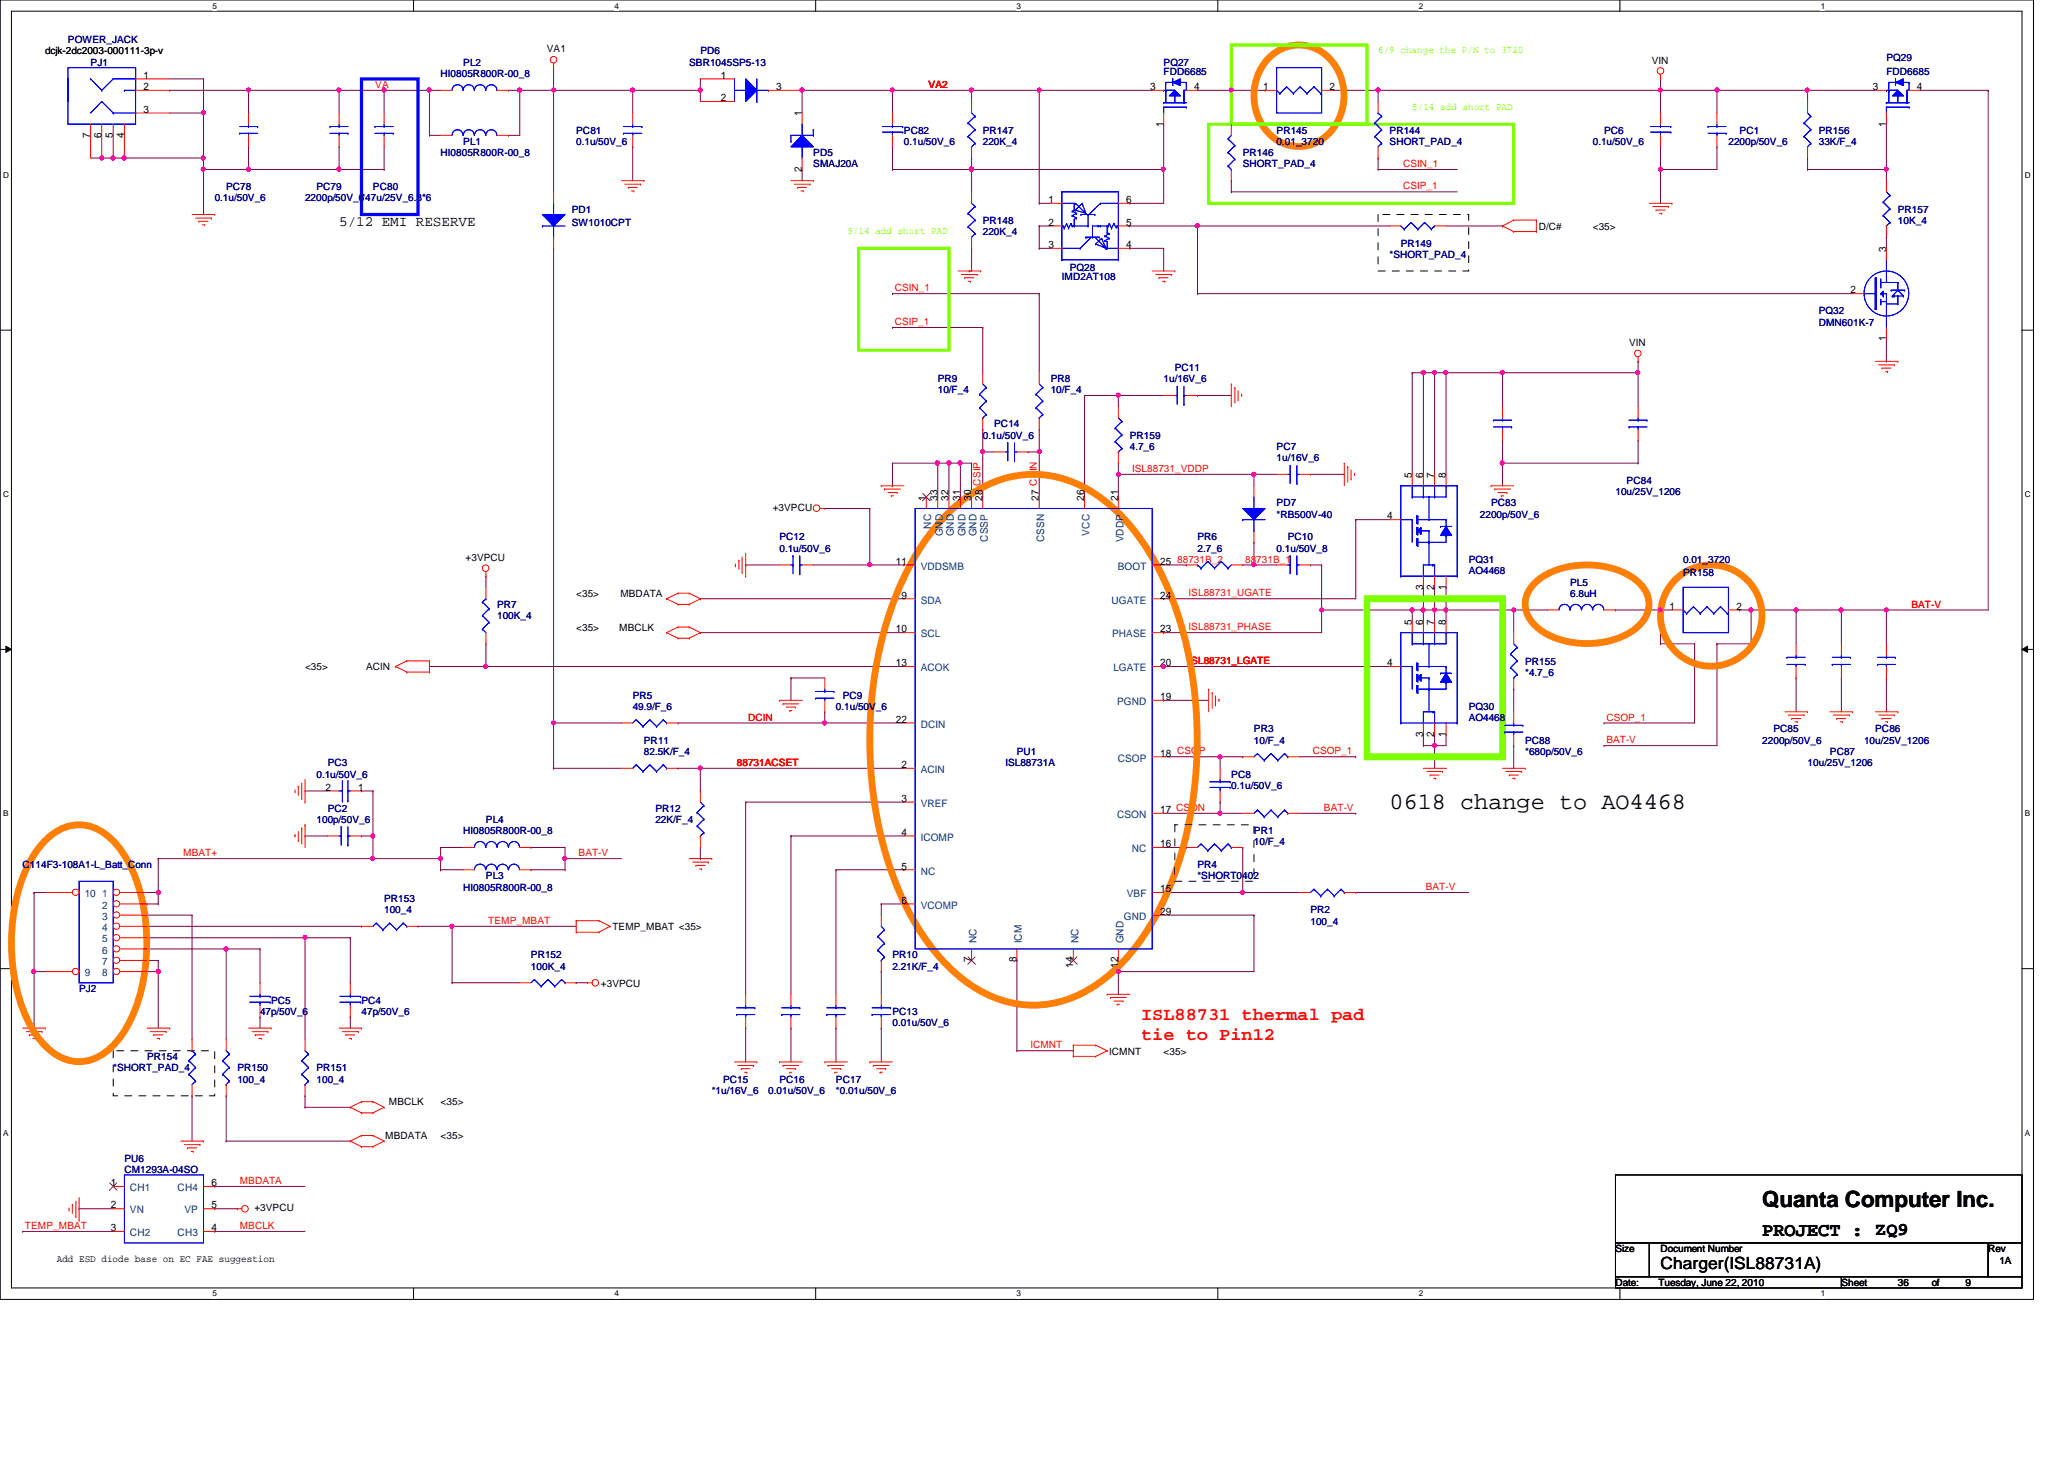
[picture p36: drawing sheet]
<svg xmlns="http://www.w3.org/2000/svg" width="297mm" height="210mm" viewBox="0 0 297 210" stroke-linecap="round" stroke-linejoin="round" font-family="sans-serif">
<defs><g id="words">
<text font-size="3.4" x="200" y="116.5">0618 change to AO4468</text>
<text font-size="3.2" x="253.6" y="173.7">Quanta Computer Inc.</text>
<text font-size="2.8" x="253.6" y="177.9">PROJECT : ZQ9</text>
<g font-size="2.6" fill="#f00">
<text x="164.2" y="146.8">ISL88731 thermal pad</text>
<text x="164.2" y="149.6">tie to Pin12</text>
</g>
<text font-size="2.4" x="239" y="182.6">Charger(ISL88731A)</text>
<text font-size="2.1" x="48.8" y="32.5">5/12 EMI RESERVE</text>
<g font-size="1.5">
<text x="20.7" y="11.3">1</text>
<text x="103.8" y="11.3">1</text>
<text x="20.7" y="13">2</text>
<text x="20.7" y="16.2">3</text>
<text x="103.8" y="14.6">2</text>
<text x="111.7" y="13">3</text>
<text x="115.4" y="16.7" transform="rotate(-90 115.4 16.7)">1</text>
<text x="165.5" y="13">3</text>
<text x="171.9" y="13">4</text>
<text x="181.8" y="13">1</text>
<text x="191.3" y="13">2</text>
<text x="269.5" y="13">3</text>
<text x="275.9" y="13">4</text>
<text x="13" y="19.8" transform="rotate(-90 13 19.8)">7</text>
<text x="14.6" y="19.8" transform="rotate(-90 14.6 19.8)">6</text>
<text x="16.3" y="19.8" transform="rotate(-90 16.3 19.8)">5</text>
<text x="17.9" y="19.8" transform="rotate(-90 17.9 19.8)">4</text>
<text x="167.4" y="18.2" transform="rotate(-90 167.4 18.2)">1</text>
<text x="271.4" y="18.2" transform="rotate(-90 271.4 18.2)">1</text>
<text x="115.4" y="24.7" transform="rotate(-90 115.4 24.7)">2</text>
<text x="150.9" y="29.2">1</text>
<text x="162.1" y="29.2">6</text>
<text x="150.9" y="35.7">3</text>
<text x="150.9" y="32.5">2</text>
<text x="162.1" y="32.5">5</text>
<text x="162.1" y="35.7">4</text>
<text x="271.4" y="36.2" transform="rotate(-90 271.4 36.2)">3</text>
<text x="266.3" y="42.2">2</text>
<text x="271.4" y="49.1" transform="rotate(-90 271.4 49.1)">1</text>
<text x="203.2" y="68.7" transform="rotate(-90 203.2 68.7)">5</text>
<text x="204.8" y="68.7" transform="rotate(-90 204.8 68.7)">6</text>
<text x="206.4" y="68.7" transform="rotate(-90 206.4 68.7)">7</text>
<text x="208.1" y="68.7" transform="rotate(-90 208.1 68.7)">8</text>
<text x="133.3" y="72" transform="rotate(-90 133.3 72)">1</text>
<text x="134.9" y="72" transform="rotate(-90 134.9 72)">33</text>
<text x="136.5" y="72" transform="rotate(-90 136.5 72)">32</text>
<text x="138.2" y="72" transform="rotate(-90 138.2 72)">31</text>
<text x="139.8" y="72" transform="rotate(-90 139.8 72)">30</text>
<text x="141.4" y="72" transform="rotate(-90 141.4 72)">28 CSIP</text>
<text x="149.5" y="72" transform="rotate(-90 149.5 72)">27 CSIN</text>
<text x="156" y="72" transform="rotate(-90 156 72)">26</text>
<text x="160.9" y="72" transform="rotate(-90 160.9 72)">21</text>
<text x="199.6" y="74.7">4</text>
<text x="128.9" y="81.2">11</text>
<text x="167" y="81.2">25</text>
<text x="129.7" y="86.1">9</text>
<text x="167" y="86.1">24</text>
<text x="203.2" y="89.9" transform="rotate(-90 203.2 89.9)">5</text>
<text x="204.8" y="89.9" transform="rotate(-90 204.8 89.9)">6</text>
<text x="204.8" y="84.8" transform="rotate(-90 204.8 84.8)">3</text>
<text x="206.4" y="89.9" transform="rotate(-90 206.4 89.9)">7</text>
<text x="206.4" y="84.8" transform="rotate(-90 206.4 84.8)">2</text>
<text x="208.1" y="89.9" transform="rotate(-90 208.1 89.9)">8</text>
<text x="208.1" y="84.8" transform="rotate(-90 208.1 84.8)">1</text>
<text x="240.3" y="87.7">1</text>
<text x="249.9" y="87.7">2</text>
<text x="128.9" y="95.8">13</text>
<text x="128.9" y="91">10</text>
<text x="167" y="95.8">20</text>
<text x="167" y="91">23</text>
<text x="199.6" y="95.8">4</text>
<text x="167" y="100.7">19</text>
<text x="128.9" y="104">22</text>
<text x="204.8" y="106" transform="rotate(-90 204.8 106)">3</text>
<text x="206.4" y="106" transform="rotate(-90 206.4 106)">2</text>
<text x="208.1" y="106" transform="rotate(-90 208.1 106)">1</text>
<text x="46.9" y="113.7">2</text>
<text x="51.6" y="113.7">1</text>
<text x="129.7" y="110.5">2</text>
<text x="167" y="108.8">18 CSOP</text>
<text x="129.7" y="115.4">3</text>
<text x="167" y="117">17 CSON</text>
<text x="129.7" y="120.2">4</text>
<text x="129.7" y="125.1">5</text>
<text x="167" y="121.9">16</text>
<text x="129.7" y="130">6</text>
<text x="167" y="128.4">15</text>
<text x="167" y="131.6">29</text>
<text x="139.8" y="138.5" transform="rotate(-90 139.8 138.5)">7</text>
<text x="146.3" y="138.5" transform="rotate(-90 146.3 138.5)">8</text>
<text x="154.4" y="139.3" transform="rotate(-90 154.4 139.3)">14</text>
<text x="160.9" y="139.3" transform="rotate(-90 160.9 139.3)">12</text>
<text x="16" y="170.6">1</text>
<text x="16" y="173.9">2</text>
<text x="30.4" y="173.9">5</text>
<text x="30.4" y="170.6">6</text>
<text x="16" y="177.1">3</text>
<text x="30.4" y="177.1">4</text>
</g>
<g font-size="1.5" fill="#004080">
<text x="134" y="76.1" transform="rotate(-90 134 76.1)">NC</text>
<text x="135.7" y="77.2" transform="rotate(-90 135.7 77.2)">GND</text>
<text x="137.3" y="77.2" transform="rotate(-90 137.3 77.2)">GND</text>
<text x="138.9" y="77.2" transform="rotate(-90 138.9 77.2)">GND</text>
<text x="140.5" y="77.2" transform="rotate(-90 140.5 77.2)">GND</text>
<text x="142.2" y="77.9" transform="rotate(-90 142.2 77.9)">CSSP</text>
<text x="156.8" y="77" transform="rotate(-90 156.8 77)">VCC</text>
<text x="132.5" y="82">VDDSMB</text>
<text x="150.3" y="78" transform="rotate(-90 150.3 78)">CSSN</text>
<text x="160.9" y="82">BOOT</text>
<text x="161.7" y="78" transform="rotate(-90 161.7 78)">VDDP</text>
<text x="132.5" y="86.8">SDA</text>
<text x="160" y="86.8">UGATE</text>
<text x="132.5" y="91.7">SCL</text>
<text x="160.1" y="91.7">PHASE</text>
<text x="132.5" y="96.6">ACOK</text>
<text x="160.2" y="96.6">LGATE</text>
<text x="160.8" y="101.4">PGND</text>
<text x="132.5" y="104.7">DCIN</text>
<text x="132.5" y="111.2">ACIN</text>
<text x="160.9" y="109.6">CSOP</text>
<text x="132.5" y="116.1">VREF</text>
<text x="160.8" y="117.7">CSON</text>
<text x="132.5" y="120.9">ICOMP</text>
<text x="132.5" y="125.8">NC</text>
<text x="162.9" y="122.6">NC</text>
<text x="12.2" y="129.1">10</text>
<text x="14.7" y="129.1">1</text>
<text x="14.7" y="130.7">2</text>
<text x="132.5" y="130.7">VCOMP</text>
<text x="162.2" y="129.1">VBF</text>
<text x="14.7" y="132.3">3</text>
<text x="14.7" y="133.9">4</text>
<text x="14.7" y="135.6">5</text>
<text x="14.7" y="137.2">6</text>
<text x="140.5" y="135.7" transform="rotate(-90 140.5 135.7)">NC</text>
<text x="147.1" y="135.7" transform="rotate(-90 147.1 135.7)">ICM</text>
<text x="155.2" y="135.7" transform="rotate(-90 155.2 135.7)">NC</text>
<text x="161.7" y="135.7" transform="rotate(-90 161.7 135.7)">GND</text>
<text x="161.8" y="132.3">GND</text>
<text x="12.2" y="140.5">9</text>
<text x="14.7" y="138.9">7</text>
<text x="14.7" y="140.5">8</text>
<text x="18.7" y="171.4">CH1</text>
<text x="25.6" y="171.4">CH4</text>
<text x="18.7" y="177.8">CH2</text>
<text x="18.7" y="174.6">VN</text>
<text x="25.6" y="177.8">CH3</text>
<text x="26.5" y="174.6">VP</text>
</g>
<g font-size="1.4">
<text x="6.5" y="7.8">dcjk-2dc2003-000111-3p-v</text>
<text x="78.7" y="7.5">VA1</text>
<text x="237.7" y="9.1">VIN</text>
<text x="221.4" y="33">D/C#</text>
<text x="229.2" y="33">&lt;35&gt;</text>
<text x="234.4" y="49.8">VIN</text>
<text x="111.2" y="73.5">+3VPCU</text>
<text x="67" y="80.7">+3VPCU</text>
<text x="82.9" y="85.9">&lt;35&gt;</text>
<text x="89.3" y="85.9">MBDATA</text>
<text x="82.9" y="90.8">&lt;35&gt;</text>
<text x="89.1" y="90.8">MBCLK</text>
<text x="43.9" y="96.4">&lt;35&gt;</text>
<text x="52.7" y="96.4">ACIN</text>
<text x="88.1" y="133.8">TEMP_MBAT &lt;35&gt;</text>
<text x="86.5" y="141.9">+3VPCU</text>
<text x="159.6" y="151.7">ICMNT</text>
<text x="167.5" y="151.7">&lt;35&gt;</text>
<text x="56" y="159">MBCLK</text>
<text x="63.4" y="159">&lt;35&gt;</text>
<text x="55.5" y="163.9">MBDATA</text>
<text x="63.4" y="163.9">&lt;35&gt;</text>
<text x="36.6" y="174.3">+3VPCU</text>
<text x="8.2" y="181.6">Add ESD diode base on EC FAE suggestion</text>
<text x="232.5" y="180.2">Size</text>
<text x="232.5" y="185">Date:</text>
<text x="238.7" y="185">Tuesday, June 22, 2010</text>
<text x="239" y="180.2">Document Number</text>
<text x="265" y="185">Sheet</text>
<text x="273.1" y="185">36</text>
<text x="278" y="185">of</text>
<text x="282.9" y="185">9</text>
<text x="286.1" y="180.2">Rev</text>
<text x="287.7" y="181.8">1A</text>
</g>
<g font-size="1.4" fill="#000080">
<text x="9.8" y="6.2">POWER_JACK</text>
<text x="13" y="9.5">PJ1</text>
<text x="63.4" y="11.1">HI0805R800R-00_8</text>
<text x="66.7" y="9.5">PL2</text>
<text x="99.2" y="9.5">SBR1045SP5-13</text>
<text x="100.8" y="7.8">PD6</text>
<text x="167.5" y="9.5">PQ27</text>
<text x="167.5" y="10.8">FDD6685</text>
<text x="271.5" y="8.8">PQ29</text>
<text x="271.5" y="10.8">FDD6685</text>
<text x="63.4" y="22.5">HI0805R800R-00_8</text>
<text x="66.7" y="20.8">PL1</text>
<text x="82.9" y="19.2">PC81</text>
<text x="82.9" y="20.8">0.1u/50V_6</text>
<text x="117" y="22.5">PD5</text>
<text x="130.1" y="19.2">PC82</text>
<text x="130.1" y="20.8">0.1u/50V_6</text>
<text x="141.4" y="19.2">PR147</text>
<text x="141.4" y="20.8">220K_4</text>
<text x="178.9" y="22.5">PR146</text>
<text x="183.7" y="19.2">PR145</text>
<text x="183.7" y="20.8">0.01_3720</text>
<text x="200" y="19.2">PR144</text>
<text x="200" y="20.8">SHORT_PAD_4</text>
<text x="229.2" y="20.8">0.1u/50V_6</text>
<text x="230.8" y="19.2">PC6</text>
<text x="248.7" y="20.8">2200p/50V_6</text>
<text x="250.4" y="19.2">PC1</text>
<text x="261.7" y="19.2">PR156</text>
<text x="261.7" y="20.8">33K/F_4</text>
<text x="30.9" y="29">0.1u/50V_6</text>
<text x="32.6" y="27.3">PC78</text>
<text x="43.9" y="29">2200p/50V_6</text>
<text x="45.5" y="27.3">PC79</text>
<text x="52" y="29">*47u/25V_6.3*6</text>
<text x="53.7" y="27.3">PC80</text>
<text x="117" y="24.1">SMAJ20A</text>
<text x="178.9" y="24.1">SHORT_PAD_4</text>
<text x="82.3" y="30.6">PD1</text>
<text x="82.3" y="32.6">SW1010CPT</text>
<text x="141.4" y="32.2">PR148</text>
<text x="141.4" y="33.9">220K_4</text>
<text x="201.6" y="35.5">PR149</text>
<text x="273.1" y="30.6">PR157</text>
<text x="273.1" y="32.2">10K_4</text>
<text x="152.8" y="40.3">IMD2AT108</text>
<text x="154" y="39">PQ28</text>
<text x="200" y="37.1">*SHORT_PAD_4</text>
<text x="261.7" y="45.2">PQ32</text>
<text x="261.7" y="46.9">DMN601K-7</text>
<text x="169.1" y="53.3">PC11</text>
<text x="135" y="55">PR9</text>
<text x="135" y="56.6">10/F_4</text>
<text x="151.2" y="55">PR8</text>
<text x="151.2" y="56.6">10/F_4</text>
<text x="167.5" y="55">1u/16V_6</text>
<text x="141.4" y="63.1">0.1u/50V_6</text>
<text x="143.1" y="61.5">PC14</text>
<text x="162.6" y="63.1">PR159</text>
<text x="162.6" y="64.7">4.7_6</text>
<text x="183.7" y="64.7">PC7</text>
<text x="183.7" y="66.4">1u/16V_6</text>
<text x="232.5" y="71.2">10u/25V_1206</text>
<text x="234.1" y="69.6">PC84</text>
<text x="112.2" y="77.7">PC12</text>
<text x="172.3" y="77.7">PR6</text>
<text x="183.7" y="72.9">PD7</text>
<text x="183.7" y="74.5">*RB500V-40</text>
<text x="185.3" y="77.7">PC10</text>
<text x="213" y="74.5">2200p/50V_6</text>
<text x="214.6" y="72.9">PC83</text>
<text x="112.2" y="79.4">0.1u/50V_6</text>
<text x="172.3" y="79.4">2.7_6</text>
<text x="183.7" y="79.4">0.1u/50V_8</text>
<text x="211.4" y="81">PQ31</text>
<text x="211.4" y="82.6">AO4468</text>
<text x="242.2" y="82.9">PR158</text>
<text x="242.2" y="81">0.01_3720</text>
<text x="71.5" y="87.5">PR7</text>
<text x="71.5" y="89.1">100K_4</text>
<text x="226" y="84.2">PL5</text>
<text x="226" y="85.9">6.8uH</text>
<text x="219.5" y="95.6">PR155</text>
<text x="91.1" y="100.5">PR5</text>
<text x="121.3" y="100.5">PC9</text>
<text x="219.5" y="97.2">*4.7_6</text>
<text x="91.1" y="102.1">49.9/F_6</text>
<text x="92.7" y="107">PR11</text>
<text x="120.3" y="102.1">0.1u/50V_6</text>
<text x="180.5" y="105.4">PR3</text>
<text x="180.5" y="107">10/F_4</text>
<text x="211.4" y="102.1">PQ30</text>
<text x="211.4" y="103.8">AO4468</text>
<text x="219.5" y="107">PC88</text>
<text x="253.6" y="107">2200p/50V_6</text>
<text x="255.2" y="105.4">PC85</text>
<text x="268.3" y="107">10u/25V_1206</text>
<text x="269.9" y="105.4">PC86</text>
<text x="45.5" y="111.9">0.1u/50V_6</text>
<text x="47.2" y="110.2">PC3</text>
<text x="92.7" y="108.6">82.5K/F_4</text>
<text x="144.7" y="110.2">ISL88731A</text>
<text x="146.3" y="108.6">PU1</text>
<text x="177.2" y="111.9">PC8</text>
<text x="177.2" y="113.5">0.1u/50V_6</text>
<text x="219.5" y="108.6">*680p/50V_6</text>
<text x="260.1" y="110.2">10u/25V_1206</text>
<text x="263.4" y="108.6">PC87</text>
<text x="45.5" y="118.4">100p/50V_6</text>
<text x="47.2" y="116.8">PC2</text>
<text x="69.9" y="118.4">PL4</text>
<text x="94.3" y="116.8">PR12</text>
<text x="94.3" y="118.4">22K/F_4</text>
<text x="3.3" y="124.9">C114F3-108A1-L_Batt_Conn</text>
<text x="66.7" y="120">HI0805R800R-00_8</text>
<text x="172.3" y="124.9">PR4</text>
<text x="180.5" y="120">PR1</text>
<text x="180.5" y="121.6">10/F_4</text>
<text x="55.3" y="129.8">PR153</text>
<text x="55.3" y="131.4">100_4</text>
<text x="66.7" y="128.1">HI0805R800R-00_8</text>
<text x="69.9" y="126.5">PL3</text>
<text x="172.3" y="126.5">*SHORT0402</text>
<text x="188.6" y="131.4">PR2</text>
<text x="76.4" y="137.9">PR152</text>
<text x="128.4" y="137.9">PR10</text>
<text x="188.6" y="133">100_4</text>
<text x="11.4" y="142.7">PJ2</text>
<text x="76.4" y="139.5">100K_4</text>
<text x="128.4" y="139.5">2.21K/F_4</text>
<text x="37.4" y="146">47p/50V_6</text>
<text x="39" y="144.4">PC5</text>
<text x="52" y="144.4">PC4</text>
<text x="52" y="146">47p/50V_6</text>
<text x="128.4" y="146">PC13</text>
<text x="128.4" y="147.7">0.01u/50V_6</text>
<text x="16.3" y="154.1">*SHORT_PAD_4</text>
<text x="21.2" y="152.5">PR154</text>
<text x="34.2" y="154.1">PR150</text>
<text x="34.2" y="155.8">100_4</text>
<text x="45.5" y="154.1">PR151</text>
<text x="45.5" y="155.8">100_4</text>
<text x="104.1" y="155.8">PC15</text>
<text x="112.2" y="155.8">PC16</text>
<text x="120.3" y="155.8">PC17</text>
<text x="102.4" y="157.4">*1u/16V_6</text>
<text x="110.6" y="157.4">0.01u/50V_6</text>
<text x="120.3" y="157.4">*0.01u/50V_6</text>
<text x="17.9" y="167.1">PU6</text>
<text x="17.9" y="168.8">CM1293A-04SO</text>
</g>
<g font-size="1.4" fill="#80ff00">
<text x="198.3" y="7.7">6/9 change the P/N to 3720</text>
<text x="203.2" y="15.8">5/14 add short PAD</text>
<text x="122" y="33.7">5/14 add short PAD</text>
</g>
<g font-size="1.4" fill="#f00">
<text x="54" y="12.7">VA</text>
<text x="133.6" y="12.7">VA2</text>
<text x="201.9" y="27.3">CSIP_1</text>
<text x="201.9" y="24">CSIN_1</text>
<text x="128.8" y="41.9">CSIN_1</text>
<text x="128.8" y="46.8">CSIP_1</text>
<text x="162.9" y="67.9">ISL88731_VDDP</text>
<text x="169.4" y="80.9">88731B_2</text>
<text x="179.2" y="80.9">88731B_1</text>
<text x="171.1" y="85.8">ISL88731_UGATE</text>
<text x="275.1" y="87.4">BAT-V</text>
<text x="171.1" y="95.5">ISL88731_LGATE</text>
<text x="171.1" y="90.7">ISL88731_PHASE</text>
<text x="107.7" y="103.7">DCIN</text>
<text x="231.2" y="106.9">BAT-V</text>
<text x="231.2" y="103.7">CSOP_1</text>
<text x="106" y="110.2">88731ACSET</text>
<text x="188.9" y="108.5">CSOP_1</text>
<text x="190.5" y="116.7">BAT-V</text>
<text x="26.4" y="123.2">MBAT+</text>
<text x="83.3" y="123.2">BAT-V</text>
<text x="205.2" y="128.1">BAT-V</text>
<text x="70.3" y="132.9">TEMP_MBAT</text>
<text x="148.3" y="150.8">ICMNT</text>
<text x="34.5" y="170.3">MBDATA</text>
<text x="3.6" y="176.8">TEMP_MBAT</text>
<text x="34.5" y="176.8">MBCLK</text>
</g>
<g font-size="1.2">
<text x="30.6" y="1.2">5</text>
<text x="88.4" y="1.2">4</text>
<text x="146.3" y="1.2">3</text>
<text x="204.2" y="1.2">2</text>
<text x="262" y="1.2">1</text>
<text x=".5" y="25.6">D</text>
<text x="291.4" y="25.6">D</text>
<text x=".5" y="71.5">C</text>
<text x="291.4" y="71.5">C</text>
<text x=".5" y="117.4">B</text>
<text x="291.4" y="117.4">B</text>
<text x=".5" y="163.4">A</text>
<text x="291.4" y="163.4">A</text>
<text x="30.6" y="186.5">5</text>
<text x="88.4" y="186.5">4</text>
<text x="146.3" y="186.5">3</text>
<text x="204.2" y="186.5">2</text>
<text x="262" y="186.5">1</text>
</g>
</g></defs>
<path d="M0 0h292.6v186.9h-292.6zM1.6 1.6h289.4v183.7h-289.4z" fill="none" stroke="#000" stroke-width=".14"/>
<g fill="#fff">
<path d="M30.6 .2h.6v1.3h-.6z"/>
<path d="M30.6 185.5h.6v1.3h-.6z"/>
</g>
<path d="M59.5 0v1.6M59.5 185.3v1.6" fill="none" stroke="#000" stroke-width=".14"/>
<g fill="#fff">
<path d="M88.4 .2h.6v1.3h-.6z"/>
<path d="M88.4 185.5h.6v1.3h-.6z"/>
</g>
<path d="M117.4 0v1.6M117.4 185.3v1.6" fill="none" stroke="#000" stroke-width=".14"/>
<g fill="#fff">
<path d="M146.3 .2h.6v1.3h-.6z"/>
<path d="M146.3 185.5h.6v1.3h-.6z"/>
</g>
<path d="M175.3 0v1.6M175.3 185.3v1.6" fill="none" stroke="#000" stroke-width=".14"/>
<g fill="#fff">
<path d="M204.2 .2h.6v1.3h-.6z"/>
<path d="M204.2 185.5h.6v1.3h-.6z"/>
</g>
<path d="M233.1 0v1.6M233.1 185.3v1.6" fill="none" stroke="#000" stroke-width=".14"/>
<g fill="#fff">
<path d="M262 .2h.6v1.3h-.6z"/>
<path d="M262 185.5h.6v1.3h-.6z"/>
<path d="M.5 24.6h.8v1.3h-.8z"/>
<path d="M291.4 24.6h.8v1.3h-.8z"/>
<path d="M.5 70.4h.8v1.4h-.8z"/>
<path d="M291.4 70.4h.8v1.4h-.8z"/>
</g>
<path d="M0 47.5h1.6M291 47.5h1.6" fill="none" stroke="#000" stroke-width=".14"/>
<g fill="#fff">
<path d="M.5 116.4h.7v1.3h-.7z"/>
<path d="M291.4 116.4h.7v1.3h-.7z"/>
</g>
<path d="M0 93.4h1.6M.8 93l.8 .4-.8 .5zM291 93.4l.8-.4v.9zM291 93.4h1.6" fill="none" stroke="#000" stroke-width=".14"/>
<path d="M.8 93l.8 .4-.8 .5zM291 93.4l.8-.4v.9z" fill="#000"/>
<g fill="#fff">
<path d="M.5 162.3h.7v1.3h-.7z"/>
<path d="M291.4 162.3h.7v1.3h-.7z"/>
</g>
<path d="M0 139.4h1.6M291 139.4h1.6" fill="none" stroke="#000" stroke-width=".14"/>
<path d="M74.8 13h.1M79.7 9.7h.1M79.7 9.7v3.3h-4.9M203.2 87.8h.1M203.2 87.8h1.6M204.8 87.8h.1M204.8 87.8v1.6M146.3 151.2h.1M146.3 151.2h8.2" fill="none" stroke="#800040" stroke-width=".14"/>
<circle cx="203.2" cy="87.8" r=".3" fill="#f0f"/>
<circle cx="203.2" cy="87.8" r=".3" fill="none" stroke="#f0f" stroke-width=".14"/>
<path d="M100.8 91h.1M100.8 91h29.3M204.8 87.8h.1M204.8 87.8h1.7M206.5 87.8h.1M206.5 87.8v1.6M120.3 147.9h.1M120.3 147.9v4.9" fill="none" stroke="#800040" stroke-width=".14"/>
<circle cx="204.8" cy="87.8" r=".31" fill="#f0f"/>
<circle cx="204.8" cy="87.8" r=".31" fill="none" stroke="#f0f" stroke-width=".14"/>
<g fill="none" stroke="#800040" stroke-width=".14">
<path d="M156.1 56.9h.1M156.1 56.9v14.6M156.1 56.9h4.8M160.9 56.9h.1M216.2 66.6h.1M216.2 66.6v3.3M204.8 84.5h.1M204.8 84.5v3.3M120.3 125.1h.1M120.3 125.1v17.9M120.3 125.1h9.8M130.1 125.1h.1"/>
<path d="M178.9 121.9h.1M178.9 128.4h.1M178.9 121.9v6.5M178.9 128.4h8.1M126.8 147.9h.1M126.8 147.9v4.9"/>
</g>
<circle cx="216.2" cy="66.6" r=".31" fill="#f0f"/>
<circle cx="216.2" cy="66.6" r=".31" fill="none" stroke="#f0f" stroke-width=".14"/>
<path d="M79.7 13h.1M79.7 13h11.4M100.8 11.3h.1M100.8 11.3v1.7M206.5 84.5h.1M206.5 84.5v3.3" fill="none" stroke="#800040" stroke-width=".14"/>
<circle cx="79.7" cy="12.9" r=".3" fill="#f0f"/>
<circle cx="79.7" cy="12.9" r=".3" fill="none" stroke="#f0f" stroke-width=".14"/>
<path d="M203.2 53.6h.1M203.2 53.6v14.6M206.5 87.8h.1M208.1 84.5h.1M208.1 84.5v3.3h-1.6M126.8 130h.1M126.8 130v1.7M126.8 130h3.3M146.3 138.2h.1M146.3 138.2v13" fill="none" stroke="#800040" stroke-width=".14"/>
<circle cx="206.5" cy="87.8" r=".3" fill="#f0f"/>
<circle cx="206.5" cy="87.8" r=".3" fill="none" stroke="#f0f" stroke-width=".14"/>
<g fill="none" stroke="#800040" stroke-width=".14">
<path d="M149.6 13h.1M149.6 13h16.2M167.5 17.9h.1M167.5 17.9v6.5M247.1 21.1h.1M247.1 21.1v3.3M141.4 47.1h.1M141.4 47.1v6.5M204.8 53.6h.1M204.8 53.6v14.6M141.4 61.8h.1M141.4 61.8v3.2"/>
<path d="M126.8 139.8h.1M126.8 139.8v3.2M160.9 139.8h.1M160.9 139.8v3.2"/>
</g>
<circle cx="160.9" cy="139.8" r=".31" fill="#f0f"/>
<circle cx="160.9" cy="139.8" r=".31" fill="none" stroke="#f0f" stroke-width=".14"/>
<path d="M203.2 53.6h.1M203.2 53.6h1.6M135 66.6h.1M135 66.6v4.9M136.6 66.6h.1M136.6 66.6v4.9M208.1 87.8h.1M208.1 87.8v1.6" fill="none" stroke="#800040" stroke-width=".14"/>
<circle cx="136.6" cy="66.6" r=".31" fill="#f0f"/>
<circle cx="136.6" cy="66.6" r=".31" fill="none" stroke="#f0f" stroke-width=".14"/>
<path d="M138.2 66.6h.1M138.2 66.6v4.9M138.2 66.6h1.6M139.8 66.6h.1M139.8 66.6v4.9" fill="none" stroke="#800040" stroke-width=".14"/>
<circle cx="138.2" cy="66.6" r=".31" fill="#f0f"/>
<circle cx="138.2" cy="66.6" r=".31" fill="none" stroke="#f0f" stroke-width=".14"/>
<path d="M128.4 66.6h.1M128.4 66.6h9.8M135 66.6h.1M136.6 66.6h.1" fill="none" stroke="#800040" stroke-width=".14"/>
<circle cx="134.9" cy="66.6" r=".31" fill="#f0f"/>
<circle cx="134.9" cy="66.6" r=".31" fill="none" stroke="#f0f" stroke-width=".14"/>
<path d="M69.9 92.6h.1M69.9 92.6v3.3" fill="none" stroke="#800040" stroke-width=".14"/>
<circle cx="69.9" cy="95.9" r=".3" fill="#f0f"/>
<circle cx="69.9" cy="95.9" r=".3" fill="none" stroke="#f0f" stroke-width=".14"/>
<g fill="none" stroke="#800040" stroke-width=".14">
<path d="M115.4 13h.1M115.4 13v3.3M115.4 24.4h.1M115.4 24.4v1.6M128.4 69.9h.1M128.4 66.6v3.3M61.8 95.9h.1M61.8 95.9h68.3M69.9 95.9h.1M69.9 82.9h.1M69.9 82.9v1.6M160.9 139.8h.1"/>
<path d="M160.9 138.2h.1M160.9 138.2v1.6M167.5 131.7h13M167.5 121.9h3.2M170.7 121.9h.1M180.5 131.7h.1M180.5 131.7v8.1h-19.6"/>
</g>
<circle cx="115.4" cy="12.9" r=".31" fill="#f0f"/>
<circle cx="115.4" cy="12.9" r=".31" fill="none" stroke="#f0f" stroke-width=".14"/>
<path d="M91.1 13h.1M91.1 13v3.3M128.4 13h.1M128.4 13v3.3M139.8 13h.1M139.8 13v1.6M128.4 24.4h.1M128.4 24.4h11.4M139.5 39h.1M139.5 39h.3" fill="none" stroke="#800040" stroke-width=".14"/>
<circle cx="139.8" cy="12.9" r=".31" fill="#f0f"/>
<circle cx="139.8" cy="12.9" r=".31" fill="none" stroke="#f0f" stroke-width=".14"/>
<path d="M128.4 13h.1M128.4 13h11.4" fill="none" stroke="#800040" stroke-width=".14"/>
<circle cx="128.4" cy="12.9" r=".3" fill="#f0f"/>
<circle cx="128.4" cy="12.9" r=".3" fill="none" stroke="#f0f" stroke-width=".14"/>
<path d="M139.8 24.4h.1M139.8 24.4v3.2" fill="none" stroke="#800040" stroke-width=".14"/>
<circle cx="139.8" cy="24.3" r=".31" fill="#f0f"/>
<circle cx="139.8" cy="24.3" r=".31" fill="none" stroke="#f0f" stroke-width=".14"/>
<path d="M139.8 22.7h.1M139.8 22.7v1.7M167.5 24.4h.1M167.5 24.4v4.9" fill="none" stroke="#800040" stroke-width=".14"/>
<circle cx="167.4" cy="24.3" r=".3" fill="#f0f"/>
<circle cx="167.4" cy="24.3" r=".3" fill="none" stroke="#f0f" stroke-width=".14"/>
<path d="M128.4 21.1h.1M128.4 21.1v3.3M204.8 53.6h.1M204.8 53.6h1.7M206.5 53.6h.1M206.5 53.6v14.6" fill="none" stroke="#800040" stroke-width=".14"/>
<circle cx="204.8" cy="53.6" r=".31" fill="#f0f"/>
<circle cx="204.8" cy="53.6" r=".31" fill="none" stroke="#f0f" stroke-width=".14"/>
<path d="M260.1 14.6h.1M260.1 13v1.6M139.8 35.7h.1M139.8 35.7v3.3M260.1 24.4h.1M260.1 24.4h11.4M271.5 34.1h.1M271.5 24.4h.1M271.5 24.4v1.6M271.5 34.1v1.6" fill="none" stroke="#800040" stroke-width=".14"/>
<circle cx="271.5" cy="24.3" r=".3" fill="#f0f"/>
<circle cx="271.5" cy="24.3" r=".3" fill="none" stroke="#f0f" stroke-width=".14"/>
<path d="M162.6 29.3h.1M162.6 29.3h4.9M239 21.1h.1M239 21.1v3.3M260.1 22.7h.1M260.1 22.7v1.7M271.5 87.8h.1M271.5 87.8h14.6" fill="none" stroke="#800040" stroke-width=".14"/>
<circle cx="271.5" cy="87.8" r=".3" fill="#f0f"/>
<circle cx="271.5" cy="87.8" r=".3" fill="none" stroke="#f0f" stroke-width=".14"/>
<g fill="none" stroke="#800040" stroke-width=".14">
<path d="M149.6 13h.1M149.6 13v16.3M149.6 32.5h.1M149.6 35.7h.1M149.6 29.3h.1M149.6 35.7h1.6M149.6 32.5h1.6M149.6 32.5v3.2M149.6 29.3h1.6M162.6 35.7h.1M162.6 35.7h4.9M167.5 35.7h.1"/>
<path d="M167.5 35.7v3.3"/>
</g>
<circle cx="149.6" cy="12.9" r=".3" fill="#f0f"/>
<circle cx="149.6" cy="12.9" r=".3" fill="none" stroke="#f0f" stroke-width=".14"/>
<path d="M162.6 32.5h.1M162.6 32.5h9.7M172.3 32.5h.1M172.3 32.5v9.7M271.5 52h.1M271.5 48.8v3.2" fill="none" stroke="#800040" stroke-width=".14"/>
<circle cx="172.3" cy="32.5" r=".31" fill="#f0f"/>
<circle cx="172.3" cy="32.5" r=".31" fill="none" stroke="#f0f" stroke-width=".14"/>
<path d="M286.1 13h.1M286.1 13v74.8M160.9 56.9h.1M160.9 56.9v1.6M167.5 95.9h.1M167.5 95.9h32.5M230.8 107.3h.1M230.8 107.3h16.3" fill="none" stroke="#800040" stroke-width=".14"/>
<circle cx="167.4" cy="95.9" r=".3" fill="#f0f"/>
<circle cx="167.4" cy="95.9" r=".3" fill="none" stroke="#f0f" stroke-width=".14"/>
<path d="M128.4 47.1h.1M128.4 47.1h13M149.6 65h.1M149.6 65v6.5M160.9 68.2h.1M160.9 66.6v1.6" fill="none" stroke="#800040" stroke-width=".14"/>
<circle cx="149.6" cy="65" r=".3" fill="#f0f"/>
<circle cx="149.6" cy="65" r=".3" fill="none" stroke="#f0f" stroke-width=".14"/>
<g fill="none" stroke="#800040" stroke-width=".14">
<path d="M148 65h.1M149.6 61.8h.1M149.6 61.8v3.2h-1.6M160.9 68.2h.1M160.9 68.2v3.3M188.6 68.2h.1M188.6 68.2h4.9M167.5 91h.1M167.5 81.3h3.2M170.7 81.3h.1M180.5 81.3h.1M180.5 81.3h3.2"/>
<path d="M188.6 81.3h.1M188.6 81.3h1.6M190.2 87.8h.1M190.2 87.8v3.2h-22.7M167.5 100.8h.1M167.5 100.8h6.4M113.8 120.3h.1M113.8 120.3v22.7M113.8 147.9h.1M113.8 147.9v4.9"/>
</g>
<circle cx="160.9" cy="68.2" r=".3" fill="#f0f"/>
<circle cx="160.9" cy="68.2" r=".3" fill="none" stroke="#f0f" stroke-width=".14"/>
<path d="M180.5 78h.1M180.5 78v3.3" fill="none" stroke="#800040" stroke-width=".14"/>
<circle cx="180.4" cy="81.2" r=".31" fill="#f0f"/>
<circle cx="180.4" cy="81.2" r=".31" fill="none" stroke="#f0f" stroke-width=".14"/>
<path d="M265 87.8h.1M265 87.8h6.5" fill="none" stroke="#800040" stroke-width=".14"/>
<circle cx="265" cy="87.8" r=".3" fill="#f0f"/>
<circle cx="265" cy="87.8" r=".3" fill="none" stroke="#f0f" stroke-width=".14"/>
<path d="M61.8 19.5h.1M61.8 19.5h1.6M73.2 19.5h.1M74.8 13h.1M74.8 13v6.5h-1.6M239 87.8h.1M239 87.8h1.6M271.5 87.8h.1M271.5 87.8v4.8" fill="none" stroke="#800040" stroke-width=".14"/>
<circle cx="239" cy="87.8" r=".3" fill="#f0f"/>
<circle cx="239" cy="87.8" r=".3" fill="none" stroke="#f0f" stroke-width=".14"/>
<g fill="none" stroke="#800040" stroke-width=".14">
<path d="M217.8 87.8h.1M217.8 87.8h4.9M243.9 92.6h.1M243.9 92.6v11.4M247.1 92.6h.1M247.1 92.6v14.7M258.5 87.8h.1M258.5 87.8h6.5M265 87.8h.1M265 97.5h.1M265 87.8v4.8M265 97.5v4.9"/>
<path d="M271.5 97.5h.1M271.5 97.5v4.9"/>
</g>
<circle cx="217.8" cy="87.8" r=".3" fill="#f0f"/>
<circle cx="217.8" cy="87.8" r=".3" fill="none" stroke="#f0f" stroke-width=".14"/>
<path d="M118.7 102.4h.1M118.7 104h.1M118.7 102.4v1.6M118.7 104h11.4" fill="none" stroke="#800040" stroke-width=".14"/>
<circle cx="118.7" cy="104" r=".3" fill="#f0f"/>
<circle cx="118.7" cy="104" r=".3" fill="none" stroke="#f0f" stroke-width=".14"/>
<path d="M141.4 65h.1M141.4 65v6.5" fill="none" stroke="#800040" stroke-width=".14"/>
<circle cx="141.4" cy="65" r=".3" fill="#f0f"/>
<circle cx="141.4" cy="65" r=".3" fill="none" stroke="#f0f" stroke-width=".14"/>
<path d="M235.8 52h.1M235.8 52v1.6M100.8 110.5h.1M100.8 110.5h29.3" fill="none" stroke="#800040" stroke-width=".14"/>
<circle cx="100.8" cy="110.5" r=".3" fill="#f0f"/>
<circle cx="100.8" cy="110.5" r=".3" fill="none" stroke="#f0f" stroke-width=".14"/>
<path d="M180.5 68.2h.1M180.5 68.2v1.7M180.5 68.2h3.2M79.7 110.5h.1M79.7 110.5h9.7" fill="none" stroke="#800040" stroke-width=".14"/>
<circle cx="180.4" cy="68.2" r=".31" fill="#f0f"/>
<circle cx="180.4" cy="68.2" r=".31" fill="none" stroke="#f0f" stroke-width=".14"/>
<g fill="none" stroke="#800040" stroke-width=".14">
<path d="M172.3 56.9h.1M172.3 56.9h4.9M141.4 65h.1M141.4 65h1.7M160.9 68.2h.1M160.9 68.2h19.6M113.8 97.5h.1M113.8 97.5h4.9M178.9 81.3h.1M178.9 81.3h1.6M79.7 104h.1M79.7 104v6.5"/>
<path d="M107.3 115.4h.1M107.3 115.4h22.8"/>
</g>
<circle cx="79.7" cy="104" r=".3" fill="#f0f"/>
<circle cx="79.7" cy="104" r=".3" fill="none" stroke="#f0f" stroke-width=".14"/>
<path d="M73.2 13h.1M73.2 13h1.6M167.5 86.1h.1M167.5 86.1h27.6" fill="none" stroke="#800040" stroke-width=".14"/>
<circle cx="74.8" cy="12.9" r=".31" fill="#f0f"/>
<circle cx="74.8" cy="12.9" r=".31" fill="none" stroke="#f0f" stroke-width=".14"/>
<path d="M91.1 13h.1M91.1 13h9.7" fill="none" stroke="#800040" stroke-width=".14"/>
<circle cx="100.8" cy="12.9" r=".3" fill="#f0f"/>
<circle cx="100.8" cy="12.9" r=".3" fill="none" stroke="#f0f" stroke-width=".14"/>
<circle cx="91" cy="12.9" r=".31" fill="#f0f"/>
<circle cx="91" cy="12.9" r=".31" fill="none" stroke="#f0f" stroke-width=".14"/>
<path d="M160.9 56.9h.1M160.9 56.9h6.6" fill="none" stroke="#800040" stroke-width=".14"/>
<circle cx="160.9" cy="56.8" r=".3" fill="#f0f"/>
<circle cx="160.9" cy="56.8" r=".3" fill="none" stroke="#f0f" stroke-width=".14"/>
<path d="M35.8 13h.1M35.8 13v3.3M61.8 13h.1M61.8 13h1.6M128.4 42.2h.1M128.4 42.2h21.2M149.6 42.2h.1M149.6 42.2v11.4M230.8 104h.1M230.8 104h13.1" fill="none" stroke="#800040" stroke-width=".14"/>
<circle cx="35.8" cy="12.9" r=".3" fill="#f0f"/>
<circle cx="35.8" cy="12.9" r=".3" fill="none" stroke="#f0f" stroke-width=".14"/>
<path d="M61.8 13h.1M61.8 13v6.5" fill="none" stroke="#800040" stroke-width=".14"/>
<circle cx="61.8" cy="12.9" r=".3" fill="#f0f"/>
<circle cx="61.8" cy="12.9" r=".3" fill="none" stroke="#f0f" stroke-width=".14"/>
<path d="M35.8 13h.1M35.8 13h13" fill="none" stroke="#800040" stroke-width=".14"/>
<circle cx="48.8" cy="12.9" r=".3" fill="#f0f"/>
<circle cx="48.8" cy="12.9" r=".3" fill="none" stroke="#f0f" stroke-width=".14"/>
<path d="M35.8 21.1h.1M35.8 21.1v3.3M206.5 107.3h.1M206.5 107.3v3.2" fill="none" stroke="#800040" stroke-width=".14"/>
<circle cx="206.4" cy="107.2" r=".31" fill="#f0f"/>
<circle cx="206.4" cy="107.2" r=".31" fill="none" stroke="#f0f" stroke-width=".14"/>
<path d="M29.3 24.4h.1M29.3 24.4v6.5M113.8 97.5h.1M113.8 97.5v3.3" fill="none" stroke="#800040" stroke-width=".14"/>
<circle cx="29.3" cy="24.3" r=".3" fill="#f0f"/>
<circle cx="29.3" cy="24.3" r=".3" fill="none" stroke="#f0f" stroke-width=".14"/>
<path d="M29.3 24.4h.1M29.3 24.4h6.5" fill="none" stroke="#800040" stroke-width=".14"/>
<circle cx="35.8" cy="24.3" r=".3" fill="#f0f"/>
<circle cx="35.8" cy="24.3" r=".3" fill="none" stroke="#f0f" stroke-width=".14"/>
<path d="M79.7 13h.1M79.7 13v14.6M139.8 13h.1M139.8 13h9.8M247.1 13h.1M247.1 13h13M91.1 21.1h.1M91.1 21.1v4.9" fill="none" stroke="#800040" stroke-width=".14"/>
<circle cx="260.1" cy="12.9" r=".3" fill="#f0f"/>
<circle cx="260.1" cy="12.9" r=".3" fill="none" stroke="#f0f" stroke-width=".14"/>
<circle cx="247.1" cy="12.9" r=".3" fill="#f0f"/>
<circle cx="247.1" cy="12.9" r=".3" fill="none" stroke="#f0f" stroke-width=".14"/>
<path d="M239 11.3h.1M239 13h.1M239 11.3v5M139.8 24.4h.1M139.8 24.4h27.7M172.3 42.2h.1M172.3 42.2h94.3" fill="none" stroke="#800040" stroke-width=".14"/>
<circle cx="139.8" cy="24.3" r=".31" fill="#f0f"/>
<circle cx="139.8" cy="24.3" r=".31" fill="none" stroke="#f0f" stroke-width=".14"/>
<path d="M48.8 13h.1M48.8 13v3.3M239 13h.1M239 13h8.1M247.1 13h.1M247.1 13v3.3M48.8 21.1h.1M48.8 21.1v3.3" fill="none" stroke="#800040" stroke-width=".14"/>
<circle cx="239" cy="12.9" r=".3" fill="#f0f"/>
<circle cx="239" cy="12.9" r=".3" fill="none" stroke="#f0f" stroke-width=".14"/>
<path d="M239 24.4h.1M239 24.4h8.1" fill="none" stroke="#800040" stroke-width=".14"/>
<circle cx="239" cy="24.3" r=".3" fill="#f0f"/>
<circle cx="239" cy="24.3" r=".3" fill="none" stroke="#f0f" stroke-width=".14"/>
<path d="M239 24.4h.1M239 24.4v4.9M258.5 87.8h.1M258.5 87.8v4.8" fill="none" stroke="#800040" stroke-width=".14"/>
<circle cx="258.5" cy="87.8" r=".3" fill="#f0f"/>
<circle cx="258.5" cy="87.8" r=".3" fill="none" stroke="#f0f" stroke-width=".14"/>
<path d="M252 87.8h.1M252 87.8h6.5" fill="none" stroke="#800040" stroke-width=".14"/>
<circle cx="252" cy="87.8" r=".3" fill="#f0f"/>
<circle cx="252" cy="87.8" r=".3" fill="none" stroke="#f0f" stroke-width=".14"/>
<path d="M260.1 13h.1M260.1 13h9.8M271.5 17.9v6.5M276.4 13h9.7M286.1 13h.1M271.5 24.4h.1M206.5 53.6h.1M206.5 53.6h1.6M208.1 53.6h.1M208.1 53.6v14.6M258.5 97.5h.1M258.5 97.5v4.9" fill="none" stroke="#800040" stroke-width=".14"/>
<circle cx="206.5" cy="53.6" r=".3" fill="#f0f"/>
<circle cx="206.5" cy="53.6" r=".3" fill="none" stroke="#f0f" stroke-width=".14"/>
<path d="M208.1 53.6h.1M208.1 53.6h8.1M216.2 53.6h.1M216.2 53.6v4.9M195.1 74.8h.1M195.1 74.8v11.3M195.1 74.8h4.9" fill="none" stroke="#800040" stroke-width=".14"/>
<circle cx="208.1" cy="53.6" r=".3" fill="#f0f"/>
<circle cx="208.1" cy="53.6" r=".3" fill="none" stroke="#f0f" stroke-width=".14"/>
<path d="M216.2 53.6h.1M216.2 53.6h19.6" fill="none" stroke="#800040" stroke-width=".14"/>
<circle cx="216.2" cy="53.6" r=".3" fill="#f0f"/>
<circle cx="216.2" cy="53.6" r=".3" fill="none" stroke="#f0f" stroke-width=".14"/>
<path d="M167.5 108.9h8.1M175.6 108.9h.1" fill="none" stroke="#800040" stroke-width=".14"/>
<circle cx="175.6" cy="108.9" r=".3" fill="#f0f"/>
<circle cx="175.6" cy="108.9" r=".3" fill="none" stroke="#f0f" stroke-width=".14"/>
<path d="M167.5 117h8.1M175.6 117h.1" fill="none" stroke="#800040" stroke-width=".14"/>
<circle cx="175.6" cy="117" r=".3" fill="#f0f"/>
<circle cx="175.6" cy="117" r=".3" fill="none" stroke="#f0f" stroke-width=".14"/>
<g fill="none" stroke="#800040" stroke-width=".14">
<path d="M235.8 53.6h.1M235.8 53.6v4.9M175.6 108.9h.1M175.6 115.4h.1M175.6 117h.1M175.6 108.9v1.6M175.6 115.4v1.6M175.6 108.9h3.3M175.6 117h3.3M178.9 108.9h.1M187 108.9h8.1M187 117h8.1"/>
<path d="M195.1 108.9h.1M195.1 117h.1"/>
</g>
<circle cx="235.7" cy="53.6" r=".3" fill="#f0f"/>
<circle cx="235.7" cy="53.6" r=".3" fill="none" stroke="#f0f" stroke-width=".14"/>
<path d="M117 81.3h8.2M125.2 81.3h.1" fill="none" stroke="#800040" stroke-width=".14"/>
<circle cx="125.2" cy="81.2" r=".3" fill="#f0f"/>
<circle cx="125.2" cy="81.2" r=".3" fill="none" stroke="#f0f" stroke-width=".14"/>
<path d="M167.5 128.4h11.4M178.9 128.4h.1" fill="none" stroke="#800040" stroke-width=".14"/>
<circle cx="178.8" cy="128.4" r=".3" fill="#f0f"/>
<circle cx="178.8" cy="128.4" r=".3" fill="none" stroke="#f0f" stroke-width=".14"/>
<path d="M35.8 24.4h.1M35.8 24.4h13M216.2 63.4h.1M216.2 63.4v3.2M107.3 81.3h.1M107.3 81.3h4.9" fill="none" stroke="#800040" stroke-width=".14"/>
<circle cx="48.8" cy="24.3" r=".3" fill="#f0f"/>
<circle cx="48.8" cy="24.3" r=".3" fill="none" stroke="#f0f" stroke-width=".14"/>
<g fill="none" stroke="#800040" stroke-width=".14">
<path d="M208.1 87.8h.1M208.1 87.8h9.7M217.8 87.8h.1M217.8 99.1h.1M217.8 87.8v3.2M217.8 99.1v3.3M204.8 105.7h.1M204.8 105.7v1.6M206.5 107.3h.1M208.1 105.7h.1M208.1 105.7v1.6h-1.6M217.8 107.3h.1"/>
<path d="M217.8 107.3v3.2"/>
</g>
<circle cx="208.1" cy="87.8" r=".3" fill="#f0f"/>
<circle cx="208.1" cy="87.8" r=".3" fill="none" stroke="#f0f" stroke-width=".14"/>
<g fill="none" stroke="#800040" stroke-width=".14">
<path d="M118.7 73.2h6.5M125.2 73.2h.1M125.2 73.2v8.1M216.2 66.6h19.6M235.8 66.6h.1M235.8 63.4h.1M235.8 63.4v3.2M125.2 81.3h.1M125.2 81.3h4.9M130.1 81.3h.1M190.2 81.3h.1M190.2 87.8h.1"/>
<path d="M190.2 81.3v6.5M190.2 87.8h13M203.2 87.8h.1M203.2 87.8v1.6M79.7 104h.1M79.7 104h9.7M107.3 115.4h.1M107.3 115.4v27.6M195.1 128.4h.1M195.1 128.4h16.3M107.3 147.9h.1M107.3 147.9v4.9"/>
</g>
<circle cx="190.2" cy="87.8" r=".3" fill="#f0f"/>
<circle cx="190.2" cy="87.8" r=".3" fill="none" stroke="#f0f" stroke-width=".14"/>
<g fill="none" stroke="#800040" stroke-width=".14">
<path d="M100.8 13h.1M100.8 13v1.6M100.8 86.1h.1M100.8 86.1h29.3M232.5 87.8h.1M232.5 87.8h6.5M239 92.6h.1M239 87.8h.1M239 92.6h4.9M239 87.8v4.8M247.1 92.6h.1M250.4 87.8h.1"/>
<path d="M250.4 87.8h1.6M252 87.8h.1M252 87.8v4.8h-4.9M32.6 136.5h.1M32.6 136.5h4.8M65.1 133.3h.1M65.1 133.3h17.8M113.8 120.3h.1M113.8 120.3h16.3M43.9 159.3h.1M43.9 159.3h6.5"/>
</g>
<circle cx="65" cy="133.3" r=".3" fill="#f0f"/>
<circle cx="65" cy="133.3" r=".3" fill="none" stroke="#f0f" stroke-width=".14"/>
<path d="M32.6 136.5h.1M32.6 136.5v13M37.4 136.5h.1M37.4 136.5v4.9M50.4 146.3h.1M50.4 146.3v1.6M32.6 164.2h.1M32.6 164.2h17.8" fill="none" stroke="#800040" stroke-width=".14"/>
<circle cx="32.5" cy="136.5" r=".3" fill="#f0f"/>
<circle cx="32.5" cy="136.5" r=".3" fill="none" stroke="#f0f" stroke-width=".14"/>
<g fill="none" stroke="#800040" stroke-width=".14">
<path d="M21.2 136.5h.1M21.2 138.2h.1M21.2 136.5h11.4M21.2 138.2h1.6M21.2 131.7h6.4M22.8 139.8h.1M22.8 139.8v8.1M27.6 131.7h.1M43.9 120.3h.1M43.9 120.3h3.3M52 120.3h.1M52 120.3h1.7"/>
<path d="M60.2 133.3h.1M60.2 133.3h4.9M63.4 125.1h.1M63.4 125.1h3.3M65.1 133.3h.1M65.1 133.3v8.1M32.6 157.6h.1M32.6 157.6v6.6M37.4 146.3h.1M37.4 146.3v1.6M43.9 157.6h.1M43.9 157.6v1.7"/>
</g>
<circle cx="22.8" cy="139.8" r=".31" fill="#f0f"/>
<circle cx="22.8" cy="139.8" r=".31" fill="none" stroke="#f0f" stroke-width=".14"/>
<path d="M21.2 130h.1M21.2 128.4h1.6M21.2 130h1.6M22.8 128.4h.1M22.8 130h.1M22.8 128.4v1.6" fill="none" stroke="#800040" stroke-width=".14"/>
<circle cx="22.8" cy="128.4" r=".3" fill="#f0f"/>
<circle cx="22.8" cy="128.4" r=".3" fill="none" stroke="#f0f" stroke-width=".14"/>
<path d="M4.9 128.4h.1M4.9 139.8h.1M4.9 139.8h1.6M4.9 128.4h1.6M4.9 139.8v8.1M21.2 139.8h1.6M22.8 139.8h.1M22.8 138.2h.1M22.8 138.2v1.6" fill="none" stroke="#800040" stroke-width=".14"/>
<circle cx="4.9" cy="139.8" r=".31" fill="#f0f"/>
<circle cx="4.9" cy="139.8" r=".31" fill="none" stroke="#f0f" stroke-width=".14"/>
<path d="M4.9 128.4h.1M4.9 128.4v11.4M81.3 123.5h.1M81.3 123.5h8.1" fill="none" stroke="#800040" stroke-width=".14"/>
<circle cx="81.3" cy="123.5" r=".31" fill="#f0f"/>
<circle cx="81.3" cy="123.5" r=".31" fill="none" stroke="#f0f" stroke-width=".14"/>
<g fill="none" stroke="#800040" stroke-width=".14">
<path d="M172.3 32.5h.1M172.3 32.5h27.7M208.1 32.5h8.1M216.2 32.5h.1M22.8 123.5h.1M22.8 123.5v4.9M53.7 123.5h.1M53.7 123.5h9.7M63.4 121.9h.1M63.4 123.5h.1M63.4 121.9h3.3M63.4 121.9v1.6"/>
<path d="M76.4 121.9h.1M76.4 121.9h4.9v1.6M81.3 123.5h.1M3.3 177.2h.1M3.3 177.2h13M11.4 173.9h.1M11.4 173.9h4.9M30.9 173.9h.1M30.9 170.7h.1M30.9 177.2h.1M30.9 173.9h3.3M30.9 170.7h13"/>
<path d="M30.9 177.2h13"/>
</g>
<circle cx="63.4" cy="123.5" r=".31" fill="#f0f"/>
<circle cx="63.4" cy="123.5" r=".31" fill="none" stroke="#f0f" stroke-width=".14"/>
<circle cx="53.6" cy="123.5" r=".31" fill="#f0f"/>
<circle cx="53.6" cy="123.5" r=".31" fill="none" stroke="#f0f" stroke-width=".14"/>
<path d="M53.7 120.3h.1M53.7 120.3v3.2" fill="none" stroke="#800040" stroke-width=".14"/>
<circle cx="53.6" cy="120.3" r=".3" fill="#f0f"/>
<circle cx="53.6" cy="120.3" r=".3" fill="none" stroke="#f0f" stroke-width=".14"/>
<g fill="none" stroke="#800040" stroke-width=".14">
<path d="M172.3 13h4.9M177.2 13h.1M191.9 13h6.4M198.3 13h.1M79.7 35.7h.1M79.7 35.7v68.3M177.2 27.6h.1M177.2 27.6h32.5M43.9 113.8h.1M43.9 113.8h3.3M52 113.8h.1M52 113.8h1.7"/>
<path d="M53.7 113.8h.1M53.7 113.8v6.5M97.6 104h.1M97.6 104h21.1M22.8 123.5h.1M22.8 123.5h30.9M63.4 125.1h.1M63.4 123.5v1.6M76.4 125.1h.1M76.4 125.1h4.9M81.3 125.1h.1M81.3 123.5v1.6"/>
</g>
<circle cx="198.3" cy="12.9" r=".3" fill="#f0f"/>
<circle cx="198.3" cy="12.9" r=".3" fill="none" stroke="#f0f" stroke-width=".14"/>
<g fill="none" stroke="#800040" stroke-width=".14">
<path d="M115.4 13h.1M115.4 13h13M198.3 24.4h.1M198.3 24.4h11.4M97.6 110.5h.1M97.6 110.5h3.2v3.3M100.8 113.8h.1M204.8 107.3h.1M206.5 105.7h.1M206.5 105.7v1.6h-1.7M21.2 134.9h22.7M27.6 131.7v17.8"/>
<path d="M43.9 134.9h.1M43.9 134.9v14.6M50.4 134.9v6.5M100.8 123.5h.1M100.8 121.9v1.6M27.6 149.5h.1M27.6 157.6h.1M27.6 157.6v6.6M50.4 141.4h.1"/>
</g>
<circle cx="43.9" cy="134.9" r=".3" fill="#f0f"/>
<circle cx="43.9" cy="134.9" r=".3" fill="none" stroke="#f0f" stroke-width=".14"/>
<g fill="none" stroke="#800040" stroke-width=".14">
<path d="M24.4 13h.1M24.4 13h11.4M24.4 11.3h4.9M29.3 11.3h.1M29.3 16.3h.1M29.3 11.3v5M21.2 133.3h30.8M43.9 134.9h6.5M50.4 134.9h.1M52 133.3h.1M65.1 141.4h.1M65.1 141.4h9.7"/>
<path d="M82.9 141.4h.1M82.9 141.4h1.6"/>
</g>
<circle cx="29.3" cy="16.2" r=".3" fill="#f0f"/>
<circle cx="29.3" cy="16.2" r=".3" fill="none" stroke="#f0f" stroke-width=".14"/>
<path d="M24.4 16.3h4.9M29.3 16.3h.1M29.3 16.3v6.4M13 22.7h1.6M14.6 22.7h.1M29.3 22.7h.1" fill="none" stroke="#800040" stroke-width=".14"/>
<circle cx="14.6" cy="22.7" r=".3" fill="#f0f"/>
<circle cx="14.6" cy="22.7" r=".3" fill="none" stroke="#f0f" stroke-width=".14"/>
<path d="M14.6 22.7h1.7M16.3 22.7h.1M29.3 24.4h.1M29.3 22.7v1.7" fill="none" stroke="#800040" stroke-width=".14"/>
<circle cx="16.3" cy="22.7" r=".3" fill="#f0f"/>
<circle cx="16.3" cy="22.7" r=".3" fill="none" stroke="#f0f" stroke-width=".14"/>
<path d="M16.3 22.7h1.6M17.9 22.7h.1" fill="none" stroke="#800040" stroke-width=".14"/>
<circle cx="17.9" cy="22.7" r=".31" fill="#f0f"/>
<circle cx="17.9" cy="22.7" r=".31" fill="none" stroke="#f0f" stroke-width=".14"/>
<path d="M17.9 22.7h11.4M29.3 22.7h.1" fill="none" stroke="#800040" stroke-width=".14"/>
<circle cx="29.3" cy="22.7" r=".3" fill="#f0f"/>
<circle cx="29.3" cy="22.7" r=".3" fill="none" stroke="#f0f" stroke-width=".14"/>
<path d="M55.3 13h.1M55.3 13h6.5M48.8 24.4h.1M48.8 24.4h6.5M55.3 24.4h.1M55.3 21.1v3.3" fill="none" stroke="#800040" stroke-width=".14"/>
<circle cx="55.3" cy="12.9" r=".3" fill="#f0f"/>
<circle cx="55.3" cy="12.9" r=".3" fill="none" stroke="#f0f" stroke-width=".14"/>
<path d="M48.8 13h.1M48.8 13h6.5M55.3 13h.1M55.3 13v3.3M177.2 13h.1M177.2 13v4.9" fill="none" stroke="#800040" stroke-width=".14"/>
<circle cx="177.2" cy="12.9" r=".3" fill="#f0f"/>
<circle cx="177.2" cy="12.9" r=".3" fill="none" stroke="#f0f" stroke-width=".14"/>
<path d="M177.2 13h4.9M182.1 13h.1M198.3 13h.1M198.3 13h40.7M198.3 13v1.6M239 13h.1M177.2 26h.1M177.2 26v1.6M198.3 22.7h.1M198.3 22.7v1.7" fill="none" stroke="#800040" stroke-width=".14"/>
<g fill="none" stroke="#f00" stroke-width=".14">
<path d="M63.4 19.5h1.7M71.5 19.5h1.7M79.7 9.7h.1M79.7 9.1v.6M239 11.3h.1M239 10.7v.6M27.6 30.9h3.3M28.1 31.4h2.3M28.6 31.8h.1M28.6 31.8h1.3M29.1 32.3h.4M29.5 32.3h.1"/>
<path d="M30.4 31.4h.1M30.9 30.9h.1M89.4 26h3.3M89.9 26.5h2.3M90.4 27h.1M90.4 27h1.3M90.9 27.5h.3M91.2 27.5h.1M92.2 26.5h.1M92.7 26h.1M113.8 26h3.2M114.3 26.5h2.3"/>
<path d="M114.8 27h.1M114.8 27h1.3M115.3 27.5h.3M115.6 27.5h.1M116.6 26.5h.1M117 26h.1M137.9 39h3.2M138.3 39.5h2.3M138.8 40h.1M138.8 40h1.4M140.6 39.5h.1M141.1 39h.1"/>
<path d="M165.8 39h3.3M166.3 39.5h2.3M166.8 40h.1M166.8 40h1.3M168.6 39.5h.1M169.1 39h.1M216.2 32.5h.1M216.2 32.5l1.6 .8M217.8 31.7h.1M217.8 33.3h.1M217.8 31.7l-1.6 .8M217.8 31.7h3.3"/>
<path d="M217.8 33.3h3.3M221.1 31.7h.1M221.1 33.3h.1M221.1 31.7v1.6M237.4 29.3h3.2M237.9 29.7h2.2M238.3 30.2h.1M238.3 30.2h1.3M238.8 30.7h.3M239.1 30.7h.1M240.1 29.7h.1M240.6 29.3h.1"/>
<path d="M139.3 40.5h.4M139.7 40.5h.1M167.3 40.5h.3M167.6 40.5h.1M177.2 55.2h.1M177.2 55.2v3.3M177.7 55.8h.1M177.7 55.8v2.2M178.2 57.5h.1M178.2 56.2v1.3M178.7 56.7h.1M178.7 56.7v.3"/>
<path d="M235.8 52h.1M235.8 51.4v.6M269.9 52h3.2M270.4 52.5h2.2M270.8 53h.1M270.8 53h1.4M271.4 53.5h.2M271.6 53.5h.1M272.6 52.5h.1M273.1 52h.1M107.3 79.6v3.3M118 73.2h.7"/>
<path d="M118.7 73.2h.1M126.8 69.9h.1M126.8 69.9h3.3M127.3 70.4h.1M127.3 70.4h2.3M127.8 70.9h1.3M128.3 71.3h.1M128.3 71.3h.3M129.1 70.9h.1M193.5 66.6h.1M193.5 66.6v3.3M194 67.1h.1"/>
<path d="M194 67.1v2.3M194.4 68.9h.1M194.4 67.6v1.3M194.9 68.1h.1M194.9 68.1v.3M214.6 69.9h.1M214.6 69.9h3.2M215.1 70.4h.1M215.1 70.4h2.3M215.6 70.9h1.3M216.1 71.3h.1M216.1 71.3h.3"/>
<path d="M216.9 70.9h.1M56.9 95.9h.1M56.9 95.9l1.6 .8M58.5 95.1h.1M58.5 96.7h.1M58.5 95.1l-1.6 .8M58.5 95.1h3.3M58.5 96.7h3.3M61.8 95.1h.1M61.8 96.7h.1M61.8 95.1v1.6M69.9 82.9h.1"/>
<path d="M69.9 82.3v.6M95.9 86.1h.1M95.9 91h.1M95.9 86.1l1.7 .9M95.9 91l1.7 .8M97.6 85.3h.1M97.6 87h.1M97.6 90.2h.1M97.6 91.8h.1M97.6 85.3h1.6M97.6 85.3l-1.7 .8M97.6 87h1.6"/>
<path d="M97.6 90.2h1.6M97.6 90.2l-1.7 .8M97.6 91.8h1.6M99.2 85.3h.1M99.2 87h.1M99.2 90.2h.1M99.2 91.8h.1M99.2 85.3l1.6 .8M99.2 90.2l1.6 .8M100.8 86.1h.1M100.8 91h.1M100.8 86.1l-1.6 .9"/>
<path d="M100.8 91l-1.6 .8M105.8 81.4h.1M105.8 81.1v.3M106.3 80.6h.1M106.3 80.6v1.3M106.8 82.4h.1M106.8 80.1v2.3M107.3 82.9h.1M173.9 99.1h.1M173.9 99.1v3.3M174.5 99.7h.1M174.5 99.7v2.2"/>
<path d="M271.5 92.6v1.7M271.5 95.9v1.6M42.5 113.9h.1M42.5 113.6v.3M42.9 113.1h.1M42.9 113.1v1.3M42.9 119.6v1.3M43.4 119.1h.1M43.4 114.9h.1M43.4 112.6v2.3M43.4 119.1v2.3M43.9 118.7h.1"/>
<path d="M43.9 115.4h.1M43.9 112.1v3.3M43.9 118.7v3.2M112.2 100.8h.1M112.2 100.8h3.2M112.7 101.3h.1M112.7 101.3h2.2M113.2 101.7h1.3M113.7 102.2h.1M113.7 102.2h.3M114.5 101.7h.1M174.9 101.4h.1"/>
<path d="M174.9 100.1v1.3M175.4 100.6h.1M175.4 100.6v.3M178.9 108.9h1.6M185.3 108.9h1.7M204.8 110.5h3.3M205.4 111h2.2M205.8 111.5h.1M205.8 111.5h1.3M206.3 112h.3M206.6 112h.1M207.6 111h.1"/>
<path d="M208.1 110.5h.1M216.2 110.5h3.3M216.7 111h2.3M217.2 111.5h.1M217.2 111.5h1.3M217.7 112h.3M218 112h.1M219 111h.1M219.5 110.5h.1M256.9 102.4h3.2M257.3 102.9h2.3M257.8 103.4h.1"/>
<path d="M257.8 103.4h1.4M258.3 103.8h.4M258.7 103.8h.1M259.6 102.9h.1M260.1 102.4h.1M263.4 102.4h3.2M263.9 102.9h2.2M264.3 103.4h.1M264.3 103.4h1.3M264.8 103.8h.4M265.2 103.8h.1M266.1 102.9h.1"/>
<path d="M266.6 102.4h.1M269.9 102.4h3.2M270.4 102.9h2.2M270.8 103.4h.1M270.8 103.4h1.4M271.4 103.8h.2M271.6 103.8h.1M272.6 102.9h.1M273.1 102.4h.1M42.5 120.1h.1M42.5 120.1v.3M42.9 120.9h.1"/>
<path d="M82.9 134.1h.1M82.9 132.5h.1M82.9 132.5h3.3M82.9 134.1h3.3M82.9 132.5v1.6M86.2 132.5h.1M86.2 134.1h.1M86.2 132.5l1.6 .8M87.8 133.3h.1M87.8 133.3l-1.6 .8M99.2 123.5h3.2M99.7 124h2.2"/>
<path d="M100.2 124.5h.1M100.2 124.5h1.3M100.7 125h.3M101 125h.1M101.9 124h.1M102.4 123.5h.1M170.7 121.9h1.6M177.2 121.9h1.7M3.3 147.9h3.2M3.8 148.4h2.3M4.2 148.9h.1M4.2 148.9h1.3"/>
<path d="M4.7 149.4h.4M5.1 149.4h.1M6.1 148.4h.1M6.5 147.9h.1M21.2 147.9h3.2M21.6 148.4h2.3M22.1 148.9h.1M22.1 148.9h1.3M22.6 149.4h.3M22.9 149.4h.1M23.9 148.4h.1M24.4 147.9h.1"/>
<path d="M35.8 147.9h3.2M36.3 148.4h2.3M36.7 148.9h.1M36.7 148.9h1.4M37.3 149.4h.3M37.6 149.4h.1M38.6 148.4h.1M39 147.9h.1M48.8 147.9h3.2M49.3 148.4h2.3M49.8 148.9h.1M49.8 148.9h1.3"/>
<path d="M50.2 149.4h.4M50.4 159.3h.1M50.4 159.3l1.6 .8M50.6 149.4h.1M51.6 148.4h.1M52 158.5h.1M52 147.9h.1M52 158.5l-1.6 .8M52 158.5h1.7M53.7 158.5h.1M53.7 158.5l1.6 .8M55.3 159.3h.1"/>
<path d="M55.3 159.3l-1.6 .8M84.5 141.4h.1M84.5 141.4h.7M105.7 152.8h3.2M106.2 153.3h2.3M106.7 153.8h.1M106.7 153.8h1.2M107.1 154.3h.4M107.5 154.3h.1M108.5 153.3h.1M108.9 152.8h.1M112.2 152.8h.1"/>
<path d="M112.2 152.8h3.2M112.7 153.3h.1M112.7 153.3h2.2M113.2 153.8h1.3M113.7 154.3h.1M113.7 154.3h.3M114.5 153.8h.1M118.7 152.8h.1M118.7 152.8h3.3M119.2 153.3h.1M119.2 153.3h2.3M119.7 153.8h1.3"/>
<path d="M120.1 154.3h.1M120.1 154.3h.4M121 153.8h.1M125.2 152.8h.1M125.2 152.8h3.2M125.7 153.3h.1M125.7 153.3h2.3M126.1 153.8h1.4M126.7 154.3h.1M126.7 154.3h.3M127.5 153.8h.1M154.5 152h.1"/>
<path d="M154.5 150.4h.1M154.5 150.4h3.2M154.5 152h3.2M154.5 150.4v1.6M157.7 150.4h.1M157.7 152h.1M157.7 150.4l1.6 .8M159.3 151.2h.1M159.3 143h.1M159.3 151.2l-1.6 .8M159.3 143h3.3M159.8 143.5h.1"/>
<path d="M159.8 143.5h2.3M160.3 144h1.3M160.8 144.5h.1M160.8 144.5h.3M161.6 144h.1M9.9 174.1h.1M9.9 173.8v.3M10.4 173.3h.1M10.4 173.3v1.3M10.9 175h.1M10.9 172.8v2.2M11.4 175.6h.1"/>
<path d="M11.4 172.3v3.3M26 164.2h3.3M26.5 164.7h2.3M27 165.1h.1M27 165.1h1.3M27.5 165.7h.3M27.8 165.7h.1M28.8 164.7h.1M29.3 164.2h.1M34.2 173.9h.1M34.2 173.9h.6M50.4 164.2h.1"/>
<path d="M50.4 164.2l1.6 .8M52 160.1h.1M52 163.4h.1M52 165h.1M52 160.1h1.7M52 163.4l-1.6 .8M52 163.4h1.7M52 165h1.7M53.7 160.1h.1M53.7 163.4h.1M53.7 165h.1M53.7 163.4l1.6 .8"/>
<path d="M55.3 164.2h.1M55.3 164.2l-1.6 .8"/>
<circle cx="79.7" cy="8.6" r=".47"/>
<circle cx="239" cy="10.2" r=".47"/>
<circle cx="235.7" cy="50.8" r=".47"/>
<circle cx="117.5" cy="73.1" r=".47"/>
<circle cx="69.9" cy="81.7" r=".47"/>
<circle cx="85.7" cy="141.4" r=".47"/>
<circle cx="35.3" cy="173.9" r=".47"/>
</g>
<path d="M232.5 169h58.5v9.8h-58.5zM232.5 178.8h4.9v4.9h-4.9zM237.4 178.8h48.7v4.9h-48.7zM286.1 178.8h4.9v4.9h-4.9zM232.5 183.7h32.5v1.6h-32.5zM265 183.7h26v1.6h-26z" fill="none" stroke="#000" stroke-width=".14"/>
<g fill="none" stroke="#ff8000" stroke-width=".97">
<path d="M182.7 8.3a6.1 6.1 0 0 1 9.7 1.5 7.8 7.8 0 0 1-2.7 10.6 6.1 6.1 0 0 1-8.2-2.7 8 8 0 0 1 1.2-9.4zM136.4 73.9a17.2 17.2 0 0 1 14-5.6 19 19 0 0 1 12 7 43 43 0 0 1 9 20.5 58.5 58.5 0 0 1-3.5 32.8 30.9 30.9 0 0 1-9.7 12.8 15.6 15.6 0 0 1-19 0 30.8 30.8 0 0 1-9.7-12.8 58.7 58.7 0 0 1-2.3-37.6 39 39 0 0 1 9.2-17.1zM220.9 83.8a11.7 11.7 0 0 1 10.1-2.3 8.9 8.9 0 0 1 5.5 3 3.9 3.9 0 0 1-.6 5.5 11.7 11.7 0 0 1-10.1 2.3 8.8 8.8 0 0 1-5.5-3 4 4 0 0 1 .6-5.5zM6.5 121a6.4 6.4 0 0 1 9.8 0 19.5 19.5 0 0 1 4.6 11 25.8 25.8 0 0 1-3 16.3 8.8 8.8 0 0 1-5.5 4.3 6.6 6.6 0 0 1-5.9-2.2 19.6 19.6 0 0 1-4.6-11.1 25.8 25.8 0 0 1 2.9-16.3z"/>
<circle cx="246.3" cy="88.6" r="7.3"/>
</g>
<path d="M52 11.3h8.2v19.6h-8.2z" fill="none" stroke="#00f" stroke-width=".47"/>
<path d="M173.9 17.9h43.9v11.4h-43.9zM177.2 6.5h19.5v11.4h-19.5zM123.6 35.7h13v14.7h-13z" fill="none" stroke="#80ff00" stroke-width=".47"/>
<path d="M198.3 30.9h13.1v8.1h-13.1zM169.1 118.7h11.4v8.1h-11.4zM16.3 151.2h14.6v6.4h-14.6z" fill="none" stroke="#000" stroke-width=".14" stroke-dasharray="1 1 1 1 1 1 1 1"/>
<path d="M196.7 86.1h19.5v22.8h-19.5z" fill="none" stroke="#80ff00" stroke-width=".97"/>
<g fill="none" stroke="#00f" stroke-width=".14">
<path d="M65.1 19.5a.78 .78 0 0 1 .7-.8 .78 .78 0 0 1 .8 .8M66.7 19.5a.78 .78 0 0 1 .8-.8 .78 .78 0 0 1 .7 .8M68.3 19.5a.8 .8 0 0 1 .8-.8 .8 .8 0 0 1 .8 .8M69.9 19.5a.78 .78 0 0 1 .8-.8 .78 .78 0 0 1 .8 .8M270.2 95.6h.1M270.2 95.6h2.6M270.2 94.6h2.6M271.5 94.6h.1M271.5 95.6h.1M271.5 94.3v.3M271.5 95.6v.3M272.8 94.6h.1"/>
<path d="M181 108.4h.1M181 108.4l-.5 .5M181 108.4l.9 1M181.9 109.4h.1M182.9 108.4h.1M182.9 108.4l-1 1M182.9 108.4l1 1M183.9 109.4h.1M184.9 108.4h.1M184.9 108.4l-1 1M184.9 108.4l.4 .5M185.3 108.9h.1"/>
<path d="M172.8 121.4h.1M172.8 121.4l-.5 .5M172.8 121.4l1 1M173.8 122.4h.1M174.8 121.4h.1M174.8 121.4l-1 1M174.8 121.4l1 1M175.8 122.4h.1M176.7 121.4h.1M176.7 121.4l-.9 1M176.7 121.4l.5 .5M177.2 121.9h.1"/>
</g>
<path d="M208.1 96.9l.8 1.3h-1.6z" fill="#00f"/>
<path d="M208.1 96.9l.8 1.3h-1.6z" fill="none" stroke="#00f" stroke-width=".14"/>
<path d="M204.5 97v1l-.5-.5z" fill="#00f"/>
<g fill="none" stroke="#00f" stroke-width=".14">
<path d="M201.6 95.9h.1M201.6 91h.1M201.6 95.9h1.6M201.6 91h8.1M201.6 91v13M203.2 95.9h.1M203.2 92.6h.1M203.2 91v1.6M203.2 95.9v3.2M203.9 98.6h.1M203.9 97h.1M203.9 95.4h.1"/>
<path d="M203.9 95.4v1h.1M203.9 97v1h.1M203.9 98.6v1.1h.1M204 99.7h.1M204 98.6h.1M204 98h.1M204 97h.1M204 96.4h.1M204 95.4h.1M204 99.1h.1M204 95.9h4.1M204 95.4v1"/>
<path d="M204 97v1M204 98.6v1.1M204.5 97v1l-.5-.5zM204.5 97.5h.1M204.5 97.5h1.2M204.8 92.6h.1M204.8 91v1.6M205.7 95.9h.1M205.7 99.1h.1M205.7 97.5h.1M205.7 92.6v3.3M205.7 97.5v4.9"/>
<path d="M206.5 92.6h.1M206.5 91v1.6M207.3 96.9h.1M207.3 96.9h1.6M208.1 98.2h.1M208.1 95.9h.1M208.1 91h.1M208.1 91v1.6h-4.9M208.1 95.9v1M208.1 98.2v.9h-4.1M209.7 91h.1M209.7 91v13"/>
<path d="M201.6 104h.1M201.6 104h8.1M204.8 104h.1M206.2 102.4h.1M206.3 102.4h.1M206.5 104h.1M206.5 102.4h.1M206.5 102.4h-1.7v1.6M206.5 102.4v1.6M209.7 104h.1"/>
</g>
<path d="M208.1 96.9l.8 1.3h-1.6z" fill="#00f"/>
<path d="M208.1 96.9l.8 1.3h-1.6z" fill="none" stroke="#00f" stroke-width=".14"/>
<path d="M204.5 97v1l-.5-.5z" fill="#00f"/>
<g fill="none" stroke="#00f" stroke-width=".14">
<path d="M176.7 20h.1M176.7 20l1 1M177.2 19.5l-.5 .5M152.8 35.7h.1M152.8 29.3h.1M152.8 37.4h.1M152.8 27.6h.1M152.8 32.5h.2M152.8 35.7h2.6M152.8 29.3h2M152.8 37.4h8.1M152.8 27.6v9.8"/>
<path d="M152.8 27.6h8.1M153 32.5h.1M153 32.5l.2 .3M153.2 32.8h.1M153.5 32.2h.1M153.5 32.2l-.3 .6M153.5 32.2l.3 .6M153.8 32.8h.1M154.1 32.2h.1M154.1 32.2l-.3 .6M154.1 32.2l.2 .3M154.3 32.5h.1"/>
<path d="M154.3 30.4h.1M154.3 31h.1M154.3 32.5h2.3M154.3 30.4l.6 .3M154.3 31l.6 .4M154.6 30.2h.1M154.6 31.5h.1M154.6 32.5h.1M154.6 29.3v.9M154.6 31.5v1M154.6 30.2l-.3 .2M154.8 29.3h.1"/>
<path d="M154.8 30.2h.1M154.8 29.3l1.6 1.6M154.8 30.2l1.4 .5M154.9 30.7h.1M154.9 31.4h.1M154.9 30.7l-.6 .3M154.9 31.4l-.3 .1M155.4 35.7h.1M155.6 30.9h.1M155.6 30.9h2M155.7 29.3h.1M155.7 29.3l-.9 .9"/>
<path d="M155.7 29.3l.5 1.4M156.2 34.1h.1M156.2 30.7h.1M156.2 34.1h2M156.4 34.1h.1M156.6 32.5h.1M156.6 30.9h.1M156.6 30.9v1.6M157.1 34.1l-1.7 1.6M157.2 34.1h.1M157.6 30.9h.1M157.6 34.1l1.6 1.6"/>
<path d="M157.7 35.1h.1M157.7 35.1l1.5 .6M158 32.5h.1M158.2 34.1h.1M158.4 32.5h.1M158.4 29.3h.1M158.4 29.3h2.5M158.4 29.3l-1.7 1.6M158.5 34.3h.1M158.5 34.3l-.8 .8M158.5 34.3l.7 1.4M159 34h.1"/>
<path d="M159 34.6h.1M159 34l.6 .3M159 34.6l.3 .2M159.2 35.7h.1M159.2 35.7h1.7M159.3 33.5h.1M159.3 34.8h.1M159.3 35.7h.1M159.3 32.5v1M159.3 34.8v.9M159.3 33.5l.3 .1M159.5 32.5h.1"/>
<path d="M159.5 32.5h-2.3v1.6M159.6 32.2h.1M159.6 33.6h.1M159.6 34.3h.1M159.6 32.2l.4 .6M159.6 32.2l-.1 .3M159.6 33.6l-.6 .4M159.6 34.3l-.6 .3M160 32.8h.1M160.3 32.2h.1M160.3 32.2l-.3 .6M160.3 32.2l.4 .6 .1-.3"/>
<path d="M160.8 32.5h.1M160.9 35.7h.1M160.9 29.3h.1M160.9 37.4h.1M160.9 27.6h.1M160.9 27.6v9.8M176.7 21.9h.1M176.7 23.9h.1M176.7 21.9l1 1M176.7 23.9l.5 .5M177.2 24.4h.1M177.7 21h.1"/>
<path d="M177.7 22.9h.1M177.7 21l-1 .9M177.7 22.9l-1 1M270 40h.1M270 40h-.1v4.4M270 40v4.4M271.5 37.4h.1M271.5 37.4v3.2M268.3 42.2h1.6M269.9 44.4h.1M269.9 42.2h.1M270 44.2h.1"/>
<path d="M270 44.4h.1M270.7 40.6h.1M270.7 40.9h.1M270.7 41.3h.1M270.7 43.4h.1M270.7 43.7h.1M270.7 42.2h.1M270.7 40.6h2.4M270.7 40.1v1.2M270.7 43.1v.6M270.7 43.4h.8M270.7 42.2l.3 .4"/>
<path d="M271 42.2h.1M271 42.6h.1M271 41.9h.1M271 42.2h.5M271 41.9v.7M271 41.9l-.3 .3M271.5 42.2h.1M271.5 42.2v4.9M271.5 43.7h1.6M272.2 41.7h.1M272.2 41.7h1.9M272.3 42.6h.1"/>
<path d="M272.3 42.6h1.6M272.5 42.6h.1M272.6 42.6h.1M273.1 43.7h.1M273.1 42.6h.1M273.1 40.6h.1M273.1 41.7h.1M273.1 40.6v1.1M273.1 42.6v1.1M273.1 41.7l.8 .9M273.1 41.7l-.8 .9M273.9 42.6h.1"/>
<path d="M274.1 41.7h.1M160.5 61.6h.1M160.5 63.5h.1M160.5 61.6l1 1M160.5 63.5l1 1M160.9 65h.1M160.9 60.1l.6 .5M161.5 60.6h.1M161.5 62.6h.1M161.5 64.5h.1M161.5 60.6l-1 1M161.5 62.6l-1 .9"/>
<path d="M161.5 64.5l-.6 .5M201.6 95.9h.1M201.6 91h.1M201.6 95.9h1.6M201.6 91h8.1M201.6 91v13M203.2 95.9h.1M203.2 92.6h.1M203.2 91v1.6M203.2 95.9v3.2M203.9 98.6h.1M203.9 97h.1"/>
<path d="M203.9 95.4h.1M203.9 95.4v1h.1M203.9 97v1h.1M203.9 98.6v1.1h.1M204 99.7h.1M204 98.6h.1M204 98h.1M204 97h.1M204 96.4h.1M204 95.4h.1M204 99.1h.1M204 95.9h4.1"/>
<path d="M204 95.4v1M204 97v1M204 98.6v1.1M204.5 97v1l-.5-.5zM204.5 97.5h.1M204.5 97.5h1.2M204.8 92.6h.1M204.8 91v1.6M205.7 95.9h.1M205.7 99.1h.1M205.7 97.5h.1M205.7 92.6v3.3"/>
<path d="M205.7 97.5v4.9M206.5 92.6h.1M206.5 91v1.6M207.3 96.9h.1M207.3 96.9h1.6M208.1 98.2h.1M208.1 95.9h.1M208.1 91h.1M208.1 91v1.6h-4.9M208.1 95.9v1M208.1 98.2v.9h-4.1M209.7 91h.1"/>
<path d="M209.7 91v13M242.2 84.5h6.5v6.5h-6.5zM242.2 87.8l.5 .5M242.7 88.3h.1M243.7 87.3h.1M243.7 87.3l-1 1M243.7 87.3l1 1M244.7 88.3h.1M245.7 87.3h.1M245.7 87.3l-1 1M245.7 87.3l.9 1M246.6 88.3h.1"/>
<path d="M247.6 87.3h.1M247.6 87.3l-1 1M247.6 87.3l1 1M248.6 88.3h.1M201.6 104h.1M201.6 104h8.1M204.8 104h.1M206.2 102.4h.1M206.3 102.4h.1M206.5 104h.1M206.5 102.4h.1M206.5 102.4h-1.7v1.6"/>
<path d="M206.5 102.4v1.6M209.7 104h.1"/>
<circle cx="271.5" cy="42.2" r="3.2"/>
</g>
<g fill="none" stroke="#f00" stroke-width=".14">
<path d="M177.2 17.9v1.6M151.2 35.7h1.6M151.2 32.5h1.6M151.2 29.3h1.6M160.9 35.7h1.7M160.9 32.5h1.7M160.9 29.3h1.7M177.2 24.4v1.6M271.5 35.7v1.7M160.9 58.5v1.6M266.6 42.2h1.7M271.5 47.1v1.7"/>
<path d="M160.9 65v1.6M200 95.9h1.6M203.2 89.4v1.6M204.8 89.4v1.6M206.5 89.4v1.6M208.1 89.4v1.6M240.6 87.8h1.6M248.7 87.8h1.7M204.8 104v1.7M206.5 104v1.7M208.1 104v1.7"/>
</g>
<path d="M169.1 13l.8 .8h-1.6z" fill="#00f"/>
<path d="M169.1 13l.8 .8h-1.6z" fill="none" stroke="#00f" stroke-width=".14"/>
<path d="M168.8 11.9l1.1-.6v1z" fill="#00f"/>
<g fill="none" stroke="#00f" stroke-width=".14">
<path d="M167.5 14.8h.1M167.5 13h.1M167.5 15.4h.1M167.5 14.8h3.2M167.5 13h1.6M167.5 15.4v.9M167.5 15.4h3.2M167.8 13.2h.1M167.8 13h.1M167.8 11.9h.1M167.8 11.9v2.9M167.8 11.9h1"/>
<path d="M168.8 11.9l1.1-.6v1zM168.8 11.3h.1M168.8 11.3v1M169.1 13h.1M169.1 13v1.8M169.9 11.9h.1M169.9 11.9h.8M170.4 13h.1M170.4 14.6h.1M170.4 14.8h.1M170.4 13v1.8M170.7 15.4h.1"/>
<path d="M170.7 11.9h.1M170.7 11.9v1.1h-.3"/>
</g>
<path d="M169.1 13l.8 .8h-1.6z" fill="#00f"/>
<path d="M169.1 13l.8 .8h-1.6z" fill="none" stroke="#00f" stroke-width=".14"/>
<path d="M168.8 11.9l1.1-.6v1z" fill="#00f"/>
<g fill="none" stroke="#00f" stroke-width=".14">
<path d="M9.8 9.7h9.7v8.2h-9.7zM9.8 11.3h.1M9.8 11.3v3.3M13 11.3h.1M13 11.3l1.6 1.7M14.6 14.6h.1M14.6 13h.1M14.6 14.6l-1.6 1.7M14.6 14.6l1.7 1.7M16.3 16.3h.1M16.3 16.3h3.2M17.9 13h.1"/>
<path d="M17.9 13h1.6M19.5 16.3h.1M19.5 13h.1M19.5 11.3h.1M19.5 9.7v3.3M19.5 11.3h-3.2l-1.7 1.7M89.7 19.2h.1M89.7 18.2h2.7M89.7 19.2h2.7M91.1 19.2h.1M91.1 18.2h.1M91.1 17.9v.3"/>
<path d="M91.1 19.2v.3M92.4 18.2h.1M139.3 17.7h.1M139.3 19.6h.1M139.3 17.7l1 1M139.3 19.6l1 1M139.8 16.3l.5 .4M140.3 16.7h.1M140.3 18.7h.1M140.3 16.7l-1 1M140.3 18.7l-1 .9M167.5 14.8h.1"/>
<path d="M167.5 13h.1M167.5 15.4h.1M167.5 14.8h3.2M167.5 13h1.6M167.5 15.4v.9M167.5 15.4h3.2M167.8 13.2h.1M167.8 13h.1M167.8 11.9h.1M167.8 11.9v2.9M167.8 11.9h1M168.8 11.9l1.1-.6v1z"/>
<path d="M168.8 11.3h.1M168.8 11.3v1M169.1 13h.1M169.1 13v1.8M169.9 11.9h.1M169.9 11.9h.8M170.4 13h.1M170.4 14.6h.1M170.4 14.8h.1M170.4 13v1.8M170.7 15.4h.1M170.7 11.9h.1"/>
<path d="M170.7 11.9v1.1h-.3M183.7 9.7h6.5v6.6h-6.5zM183.7 13l.5 .5M184.2 13.5h.1M185.2 12.5h.1M185.2 12.5l-1 1M185.2 12.5l.9 1M186.1 13.5h.1M187.1 12.5h.1M187.1 12.5l-1 1M187.1 12.5l1 1M188.1 13.5h.1"/>
<path d="M189.1 12.5h.1M189.1 12.5l-1 1M189.1 12.5l1 1M190.1 13.5h.1M139.3 30.7h.1M139.3 32.6h.1M139.3 30.7l1 1M139.3 32.6l1 1M139.8 34.1h.1M139.8 21.1h.1M139.8 29.3l.5 .4M140.3 29.7h.1"/>
<path d="M140.3 31.7h.1M140.3 33.6h.1M140.3 20.6h.1M140.3 29.7l-1 1M140.3 31.7l-1 .9M140.3 33.6l-.5 .5M140.3 20.6l-.5 .5M141 56.7h.1M141 58.7h.1M141 56.7l.9 1M141 58.7l.9 .9M141.4 55.2l.5 .6"/>
<path d="M141.9 55.8h.1M141.9 57.7h.1M141.9 59.6h.1M141.9 55.8l-.9 .9M141.9 57.7l-.9 1M141.9 59.6l-.5 .5M114.1 80h.1M114.1 80v2.5M115.1 80v2.5M131.7 73.2h34.1v63.3h-34.1zM141.4 60.1h.1M144.7 65h.3"/>
<path d="M145 65h.1M145 63.7h.1M145 63.7v2.6M146 66.3h.1M146 65h.1M146 65h.3M146 63.7v2.6M113.8 81.3h.3M114.1 81.3h.1M115.1 81.3h.1M115.1 82.5h.1M115.1 81.3h.3"/>
<path d="M117.4 99.5h2.6M118.7 99.5h.1M118.7 99.1v.4M120 99.5h.1M224.4 87.8a.78 .78 0 0 1 .7-.8 .78 .78 0 0 1 .8 .8M226 87.8a.8 .8 0 0 1 .8-.8 .8 .8 0 0 1 .8 .8M227.6 87.8a.78 .78 0 0 1 .8-.8 .78 .78 0 0 1 .8 .8M229.2 87.8a.78 .78 0 0 1 .8-.8 .78 .78 0 0 1 .8 .8M257.2 94.6h.1M257.2 95.6h2.6M257.2 94.6h2.6M258.5 94.6h.1"/>
<path d="M258.5 95.6h.1M258.5 94.3v.3M258.5 95.6v.3M259.8 95.6h.1M263.7 95.6h.1M263.7 95.6h2.6M263.7 94.6h2.6M265 94.6h.1M265 95.6h.1M265 94.3v.3M265 95.6v.3M266.3 94.6h.1"/>
<path d="M48.8 113.8h.5M49.3 115.2h.1M49.3 113.8h.1M49.3 112.3v2.9M50.1 113.8h.1M50.1 115.2h.1M50.1 113.8h.3M50.1 112.3v2.9M91.6 110h.1M91.6 110l-.5 .5M91.6 110l.9 1M92.5 111h.1"/>
<path d="M93.5 110h.1M93.5 110l-1 1M93.5 110l1 1M94.5 111h.1M95.5 110h.1M95.5 110l-1 1M95.5 110l.4 .5M95.9 110.5h.1M117.4 100.5h.1M117.4 100.5h2.6M118.7 100.5h.1M118.7 100.5v.3"/>
<path d="M174.1 113.3h2.9M174.1 112.5h2.9M175.6 112.5h.1M175.6 113.3h.1M175.6 112.1v.4M175.6 113.3v.5M177 113.3h.1M177 112.5h.1M54.1 132.8h.1M54.1 132.8l-.4 .5M54.1 132.8l1 1M55.1 133.8h.1"/>
<path d="M56.1 132.8h.1M56.1 132.8l-1 1M56.1 132.8l1 1M57.1 133.8h.1M58 132.8h.1M58 132.8l-.9 1M58 132.8l.5 .5M58.5 133.3h.1M189.1 127.9h.1M189.1 127.9l-.5 .5M189.1 127.9l1 1M190.1 128.9h.1"/>
<path d="M191 127.9h.1M191 127.9l-.9 1M191 127.9l1 1M192 128.9h.1M193 127.9h.1M193 127.9l-1 1M193 127.9l.5 .5M193.5 128.4h.1M32 152.6h.1M32 154.6h.1M32 152.6l1 1M32 154.6l1 .9"/>
<path d="M32.6 156h.1M32.6 151.2l.4 .4M33 151.6h.1M33 153.6h.1M33 155.5h.1M33 151.6l-1 1M33 153.6l-1 1M33 155.5l-.4 .5M43.4 152.6h.1M43.4 154.6h.1M43.4 152.6l1 1M43.4 154.6l1 .9"/>
<path d="M43.9 156h.1M43.9 151.2l.5 .4M44.4 151.6h.1M44.4 153.6h.1M44.4 155.5h.1M44.4 151.6l-1 1M44.4 153.6l-1 1M44.4 155.5l-.5 .5M106 146h.1M106 146h2.6M106 145h2.6M107.3 145h.1"/>
<path d="M107.3 146h.1M107.3 144.7v.3M107.3 146v.3M108.6 145h.1M119 146h.1M119 146h2.6M119 145h2.6M120.3 145h.1M120.3 146h.1M120.3 144.7v.3M120.3 146v.3M121.6 145h.1"/>
</g>
<g fill="none" stroke="#f00" stroke-width=".14">
<path d="M13 17.9v4.8M14.6 17.9v4.8M16.3 17.9v4.8M17.9 17.9v4.8M19.5 13h4.9M19.5 11.3h4.9M19.5 16.3h4.9M91.1 16.3v1.6M91.1 19.5v1.6M139.8 14.6v1.7M165.8 13h1.7M167.5 16.3v1.6"/>
<path d="M170.7 13h1.6M182.1 13h1.6M190.2 13h1.7M139.8 21.1v1.6M139.8 27.6v1.7M139.8 34.1v1.6M141.4 53.6v1.6M133.3 71.5v1.7M135 71.5v1.7M136.6 71.5v1.7M138.2 71.5v1.7M139.8 71.5v1.7"/>
<path d="M141.4 60.1v1.7M141.4 71.5v1.7M143.1 65h1.6M146.3 65h1.7M149.6 71.5v1.7M156.1 71.5v1.7M160.9 71.5v1.7M112.2 81.3h1.6M115.4 81.3h1.6M118.7 97.5v1.6M130.1 86.1h1.6M130.1 95.9h1.6"/>
<path d="M130.1 91h1.6M130.1 81.3h1.6M165.8 86.1h1.7M165.8 95.9h1.7M165.8 91h1.7M165.8 81.3h1.7M222.7 87.8h1.7M230.8 87.8h1.7M258.5 92.6v1.7M258.5 95.9v1.6M265 92.6v1.7M265 95.9v1.6"/>
<path d="M47.2 113.8h1.6M50.4 113.8h1.6M89.4 110.5h1.7M95.9 110.5h1.7M118.7 100.8v1.6M130.1 115.4h1.6M130.1 110.5h1.6M130.1 104h1.6M165.8 117h1.7M165.8 108.9h1.7M165.8 100.8h1.7M175.6 110.5v1.6"/>
<path d="M175.6 113.8v1.6M52 133.3h1.7M58.5 133.3h1.7M130.1 120.3h1.6M130.1 125.1h1.6M130.1 130h1.6M139.8 136.5v1.7M146.3 136.5v1.7M154.5 136.5v1.7M160.9 136.5v1.7M165.8 128.4h1.7M165.8 121.9h1.7"/>
<path d="M165.8 131.7h1.7M187 128.4h1.6M193.5 128.4h1.6M32.6 149.5v1.7M32.6 156v1.6M43.9 149.5v1.7M43.9 156v1.6M107.3 143v1.7M107.3 146.3v1.6M120.3 143v1.7M120.3 146.3v1.6"/>
</g>
<path d="M132.8 71l1.1 1.1M133.8 71l-1 1.1M139.3 137.7l1.1 1M140.3 137.7l-1 1M154 137.7l1 1M155 137.7l-1.1 1" fill="none" stroke="#804000" stroke-width=".14"/>
<path d="M273.1 13l.8 .8h-1.6z" fill="#00f"/>
<path d="M273.1 13l.8 .8h-1.6z" fill="none" stroke="#00f" stroke-width=".14"/>
<path d="M272.8 11.9l1.1-.6v1z" fill="#00f"/>
<g fill="none" stroke="#00f" stroke-width=".14">
<path d="M271.5 14.8h.1M271.5 13h.1M271.5 15.4h.1M271.5 14.8h3.2M271.5 13h1.6M271.5 15.4v.9M271.5 15.4h3.2M271.8 13.2h.1M271.8 13h.1M271.8 11.9h.1M271.8 11.9v2.9M271.8 11.9h1"/>
<path d="M272.8 11.9l1.1-.6v1zM272.8 11.3h.1M272.8 11.3v1M273.1 13h.1M273.1 13v1.8M273.9 11.9h.1M273.9 11.9h.8M274.4 13h.1M274.4 14.6h.1M274.4 14.8h.1M274.4 13v1.8M274.7 15.4h.1"/>
<path d="M274.7 11.9h.1M274.7 11.9v1.1h-.3"/>
</g>
<path d="M273.1 13l.8 .8h-1.6z" fill="#00f"/>
<path d="M273.1 13l.8 .8h-1.6z" fill="none" stroke="#00f" stroke-width=".14"/>
<path d="M272.8 11.9l1.1-.6v1z" fill="#00f"/>
<g fill="none" stroke="#00f" stroke-width=".14">
<path d="M271.5 14.8h.1M271.5 13h.1M271.5 15.4h.1M271.5 14.8h3.2M271.5 13h1.6M271.5 15.4v.9M271.5 15.4h3.2M271.8 13.2h.1M271.8 13h.1M271.8 11.9h.1M271.8 11.9v2.9M271.8 11.9h1"/>
<path d="M272.8 11.9l1.1-.6v1zM272.8 11.3h.1M272.8 11.3v1M273.1 13h.1M273.1 13v1.8M273.9 11.9h.1M273.9 11.9h.8M274.4 13h.1M274.4 14.6h.1M274.4 14.8h.1M274.4 13v1.8M274.7 15.4h.1"/>
<path d="M274.7 11.9h.1M274.7 11.9v1.1h-.3M201.6 32.5l.5 .5M202.1 33h.1M203.1 32h.1M203.1 32l-1 1M203.1 32l.9 1M204 33h.1M205 32h.1M205 32l-1 1M205 32l1 1M206 33h.1"/>
<path d="M206.5 32.5h.1M206.5 32.5l-.5 .5M185.7 80h.1M185.7 80v2.5M186.6 80v2.5M172.3 81.3h.1M172.3 81.3l.5 .4M172.8 81.7h.1M173.8 80.8h.1M173.8 80.8l1 .9M173.8 80.8l-1 .9M174.8 81.7h.1"/>
<path d="M175.8 80.8h.1M175.8 80.8l.9 .9M175.8 80.8l-1 .9M176.7 81.7h.1M177.2 81.3l-.5 .4M185.3 81.3h.4M185.7 81.3h.1M186.6 81.3h.1M186.6 82.5h.1M186.6 81.3h.4M49.1 119h.1M49.1 119v2.6"/>
<path d="M50.1 119v2.6M48.8 120.3h.3M49.1 120.3h.1M50.1 121.6h.1M50.1 120.3h.1M50.1 120.3h.3"/>
</g>
<path d="M269.9 13h1.6M271.5 16.3v1.6M274.7 13h1.7M200 32.5h1.6M206.5 32.5h1.6M170.7 81.3h1.6M177.2 81.3h1.7M183.7 81.3h1.6M187 81.3h1.6M47.2 120.3h1.6M50.4 120.3h1.6" fill="none" stroke="#f00" stroke-width=".14"/>
<path d="M115.4 19.5l1.6 1.6h-3.2z" fill="#00f"/>
<path d="M115.4 19.5l1.6 1.6h-3.2zM115.4 17.9h.1M115.4 17.9v1.6M117 19.5h.1M117 18.7h.1M117 19.5h-3.2v.8M117 18.7v.8M113.8 20.3h.1M115.4 21.1h.1M115.4 21.1v1.6" fill="none" stroke="#00f" stroke-width=".14"/>
<path d="M115.4 19.5l1.6 1.6h-3.2z" fill="#00f"/>
<g fill="none" stroke="#00f" stroke-width=".14">
<path d="M115.4 19.5l1.6 1.6h-3.2zM115.4 17.9h.1M115.4 17.9v1.6M117 19.5h.1M117 18.7h.1M117 19.5h-3.2v.8M117 18.7v.8M237.5 19h2.9M237.5 18.2h2.9M239 18.2h.1M239 19h.1M239 17.9v.3"/>
<path d="M239 19v.5M240.4 19h.1M240.4 18.2h.1M113.8 20.3h.1M115.4 21.1h.1M115.4 21.1v1.6M185.3 68.2h.4M185.7 68.2h.1M185.7 67h.1M185.7 67v2.6M186.6 69.6h.1M186.6 68.2h.1"/>
<path d="M186.6 68.2h.4M186.6 67v2.6M11.4 126.8h4.9v14.6h-4.9zM35.9 144.2h3M35.9 143.3h3M37.4 143.3h.1M37.4 144.2h.1M37.4 143v.3M37.4 144.2v.5M38.9 144.2h.1M38.9 143.3h.1"/>
</g>
<path d="M115.4 16.3v1.6M239 16.3v1.6M239 19.5v1.6M115.4 22.7v1.7M183.7 68.2h1.6M187 68.2h1.6M37.4 141.4v1.6M37.4 144.7v1.6" fill="none" stroke="#f00" stroke-width=".14"/>
<circle cx="16.8" cy="128.4" r=".46" fill="#fff"/>
<g fill="none" stroke="#f00" stroke-width=".14">
<path d="M17.3 128.4h3.9"/>
<circle cx="16.8" cy="128.4" r=".46"/>
</g>
<circle cx="16.8" cy="130" r=".46" fill="#fff"/>
<g fill="none" stroke="#f00" stroke-width=".14">
<path d="M17.3 130h3.9"/>
<circle cx="16.8" cy="130" r=".46"/>
</g>
<circle cx="16.8" cy="131.6" r=".46" fill="#fff"/>
<g fill="none" stroke="#f00" stroke-width=".14">
<path d="M17.3 131.7h3.9"/>
<circle cx="16.8" cy="131.6" r=".46"/>
</g>
<circle cx="16.8" cy="133.2" r=".46" fill="#fff"/>
<g fill="none" stroke="#f00" stroke-width=".14">
<path d="M17.3 133.3h3.9"/>
<circle cx="16.8" cy="133.2" r=".46"/>
</g>
<circle cx="16.8" cy="134.9" r=".46" fill="#fff"/>
<g fill="none" stroke="#f00" stroke-width=".14">
<path d="M17.3 134.9h3.9"/>
<circle cx="16.8" cy="134.9" r=".46"/>
</g>
<circle cx="16.8" cy="136.5" r=".46" fill="#fff"/>
<g fill="none" stroke="#f00" stroke-width=".14">
<path d="M17.3 136.5h3.9"/>
<circle cx="16.8" cy="136.5" r=".46"/>
</g>
<circle cx="16.8" cy="138.1" r=".46" fill="#fff"/>
<g fill="none" stroke="#f00" stroke-width=".14">
<path d="M17.3 138.2h3.9"/>
<circle cx="16.8" cy="138.1" r=".46"/>
</g>
<circle cx="16.8" cy="139.8" r=".46" fill="#fff"/>
<g fill="none" stroke="#f00" stroke-width=".14">
<path d="M17.3 139.8h3.9"/>
<circle cx="16.8" cy="139.8" r=".46"/>
</g>
<circle cx="10.9" cy="139.8" r=".46" fill="#fff"/>
<g fill="none" stroke="#f00" stroke-width=".14">
<path d="M6.5 139.8h3.9"/>
<circle cx="10.9" cy="139.8" r=".46"/>
</g>
<circle cx="10.9" cy="128.4" r=".46" fill="#fff"/>
<g fill="none" stroke="#f00" stroke-width=".14">
<path d="M35.8 16.3v1.6M35.8 19.5v1.6M63.4 13h1.7M71.5 13h1.7M198.3 14.6v1.7M198.3 21.1v1.6M271.5 26v1.6M271.5 32.5v1.6M216.2 58.5v1.6M216.2 61.8v1.6M6.5 128.4h3.9M50.4 141.4v1.6"/>
<path d="M50.4 144.7v1.6"/>
<circle cx="10.9" cy="128.4" r=".46"/>
</g>
<g fill="none" stroke="#00f" stroke-width=".14">
<path d="M34.5 19.2h.1M34.5 18.2h2.6M34.5 19.2h2.6M35.8 19.2h.1M35.8 18.2h.1M35.8 17.9v.3M35.8 19.2v.3M37.1 18.2h.1M65.1 13a.78 .78 0 0 1 .7-.8 .78 .78 0 0 1 .8 .8M66.7 13a.78 .78 0 0 1 .8-.8 .78 .78 0 0 1 .7 .8M68.3 13a.8 .8 0 0 1 .8-.8 .8 .8 0 0 1 .8 .8M69.9 13a.78 .78 0 0 1 .8-.8 .78 .78 0 0 1 .8 .8"/>
<path d="M197.9 19.6h.1M197.9 17.7h.1M197.9 19.6l.9 1M197.9 17.7l.9 1M198.3 16.3h.1M198.3 16.3l.5 .4M198.8 18.7h.1M198.8 16.7h.1M198.8 18.7l-.9 .9M198.8 16.7l-.9 1M198.8 20.6h.1M198.8 20.6l-.5 .5"/>
<path d="M271 29.1h.1M271 31h.1M271 29.1l1 1M271 31l1 1M271.5 32.5h.1M271.5 27.6l.5 .5M272 28.1h.1M272 30.1h.1M272 32h.1M272 28.1l-1 1M272 30.1l-1 .9M272 32l-.5 .5"/>
<path d="M214.9 60.5h.1M214.9 60.5h2.6M214.9 61.4h2.6M216.2 61.4h.1M216.2 60.5h.1M216.2 60.1v.4M216.2 61.4v.4M217.5 61.4h.1M48.9 144.2h3M48.9 143.3h3M50.4 143.3h.1M50.4 144.2h.1"/>
<path d="M50.4 143v.3M50.4 144.2v.5M51.9 144.2h.1M51.9 143.3h.1"/>
</g>
<path d="M178.9 73.2h3.2l-1.6 1.6z" fill="#00f"/>
<path d="M178.9 73.2h3.2l-1.6 1.6zM178.9 74.8h.1M178.9 74.8h3.2M180.5 73.2h.1M180.5 76.4h.1M180.5 71.5v1.7M180.5 74.8v1.6" fill="none" stroke="#00f" stroke-width=".14"/>
<path d="M178.9 73.2h3.2l-1.6 1.6z" fill="#00f"/>
<g fill="none" stroke="#00f" stroke-width=".14">
<path d="M245.8 18.2h.1M245.8 19.2h2.6M245.8 18.2h2.6M247.1 18.2h.1M247.1 19.2h.1M247.1 17.9v.3M247.1 19.2v.3M248.4 19.2h.1M178.9 73.2h3.2l-1.6 1.6zM178.9 74.8h.1M178.9 74.8h3.2M180.5 73.2h.1"/>
<path d="M180.5 76.4h.1M180.5 71.5v1.7M180.5 74.8v1.6M100.3 116.9h.1M100.3 118.8h.1M100.3 116.9l1 1M100.3 118.8l1 1M100.8 115.4l.5 .5M101.3 115.9h.1M101.3 117.9h.1M101.3 119.8h.1M101.3 115.9l-1 1"/>
<path d="M101.3 117.9l-1 .9M101.3 119.8l-.5 .5M69.9 121.9a.8 .8 0 0 0-.8-.8 .8 .8 0 0 0-.8 .8M71.5 121.9a.78 .78 0 0 0-.8-.8 .78 .78 0 0 0-.8 .8M73.1 121.9a.81 .81 0 0 0-.8-.8 .81 .81 0 0 0-.8 .8M74.8 121.9a.78 .78 0 0 0-.8-.8 .78 .78 0 0 0-.8 .8M100.8 120.3h.1M112.5 146h.1M112.5 146h2.6M112.5 145h2.6M113.8 145h.1M113.8 146h.1"/>
<path d="M113.8 144.7v.3M113.8 146v.3M115.1 145h.1"/>
</g>
<path d="M247.1 16.3v1.6M247.1 19.5v1.6M180.5 69.9v1.6M180.5 76.4v1.6M100.8 113.8v1.6M66.7 121.9h1.6M74.8 121.9h1.6M100.8 120.3v1.6M113.8 143v1.7M113.8 146.3v1.6" fill="none" stroke="#f00" stroke-width=".14"/>
<path d="M208.1 75.7l.8 1.3h-1.6z" fill="#00f"/>
<path d="M208.1 75.7l.8 1.3h-1.6z" fill="none" stroke="#00f" stroke-width=".14"/>
<path d="M204.5 75.9v1l-.5-.5z" fill="#00f"/>
<g fill="none" stroke="#00f" stroke-width=".14">
<path d="M201.6 74.8h.1M201.6 69.9h.1M201.6 74.8h1.6M201.6 69.9h8.1M201.6 69.9v13M203.2 74.8h.1M203.2 71.5h.1M203.2 69.9v1.6M203.2 74.8v3.2M203.9 77.5h.1M203.9 75.9h.1M203.9 74.3h.1"/>
<path d="M203.9 74.3v1h.1M203.9 75.9v1h.1M203.9 77.5v1h.1M204 78.5h.1M204 77.5h.1M204 76.9h.1M204 75.9h.1M204 75.3h.1M204 74.3h.1M204 78h.1M204 74.8h4.1M204 74.3v1"/>
<path d="M204 75.9v1M204 77.5v1M204.5 75.9v1l-.5-.5zM204.5 76.4h.1M204.5 76.4h1.2M204.8 71.5h.1M204.8 69.9v1.6M205.7 74.8h.1M205.7 78h.1M205.7 76.4h.1M205.7 71.5v3.3M205.7 76.4v4.9"/>
<path d="M206.5 71.5h.1M206.5 69.9v1.6M207.3 75.7h.1M207.3 75.7h1.6M208.1 77h.1M208.1 74.8h.1M208.1 69.9h.1M208.1 69.9v1.6h-4.9M208.1 74.8v.9M208.1 77v1h-4.1M209.7 69.9h.1M209.7 69.9v13"/>
<path d="M201.6 82.9h.1M201.6 82.9h8.1M204.8 82.9h.1M206.2 81.3h.1M206.3 81.3h.1M206.5 82.9h.1M206.5 81.3h.1M206.5 81.3h-1.7v1.6M206.5 81.3v1.6M209.7 82.9h.1"/>
</g>
<path d="M208.1 75.7l.8 1.3h-1.6z" fill="#00f"/>
<path d="M208.1 75.7l.8 1.3h-1.6z" fill="none" stroke="#00f" stroke-width=".14"/>
<path d="M204.5 75.9v1l-.5-.5z" fill="#00f"/>
<g fill="none" stroke="#00f" stroke-width=".14">
<path d="M259.6 17.7h.1M259.6 19.6h.1M259.6 17.7l1 1M259.6 19.6l1 1M260.1 16.3l.5 .4M260.6 16.7h.1M260.6 18.7h.1M260.6 16.7l-1 1M260.6 18.7l-1 .9M260.1 21.1h.1M260.6 20.6h.1M260.6 20.6l-.5 .5"/>
<path d="M201.6 74.8h.1M201.6 69.9h.1M201.6 74.8h1.6M201.6 69.9h8.1M201.6 69.9v13M203.2 74.8h.1M203.2 71.5h.1M203.2 69.9v1.6M203.2 74.8v3.2M203.9 77.5h.1M203.9 75.9h.1M203.9 74.3h.1"/>
<path d="M203.9 74.3v1h.1M203.9 75.9v1h.1M203.9 77.5v1h.1M204 78.5h.1M204 77.5h.1M204 76.9h.1M204 75.9h.1M204 75.3h.1M204 74.3h.1M204 78h.1M204 74.8h4.1M204 74.3v1"/>
<path d="M204 75.9v1M204 77.5v1M204.5 75.9v1l-.5-.5zM204.5 76.4h.1M204.5 76.4h1.2M204.8 71.5h.1M204.8 69.9v1.6M205.7 74.8h.1M205.7 78h.1M205.7 76.4h.1M205.7 71.5v3.3M205.7 76.4v4.9"/>
<path d="M206.5 71.5h.1M206.5 69.9v1.6M207.3 75.7h.1M207.3 75.7h1.6M208.1 77h.1M208.1 74.8h.1M208.1 69.9h.1M208.1 69.9v1.6h-4.9M208.1 74.8v.9M208.1 77v1h-4.1M209.7 69.9h.1M209.7 69.9v13"/>
<path d="M201.6 82.9h.1M201.6 82.9h8.1M204.8 82.9h.1M206.2 81.3h.1M206.3 81.3h.1M206.5 82.9h.1M206.5 81.3h.1M206.5 81.3h-1.7v1.6M206.5 81.3v1.6M209.7 82.9h.1"/>
</g>
<path d="M260.1 14.6v1.7M260.1 21.1v1.6M200 74.8h1.6M203.2 68.2v1.7M204.8 68.2v1.7M206.5 68.2v1.7M208.1 68.2v1.7M204.8 82.9v1.6M206.5 82.9v1.6M208.1 82.9v1.6" fill="none" stroke="#f00" stroke-width=".14"/>
<path d="M78.1 30.9h3.2l-1.6 1.6z" fill="#00f"/>
<path d="M78.1 30.9h3.2l-1.6 1.6zM78.1 32.5h.1M78.1 32.5h3.2M79.7 30.9h.1M79.7 34.1h.1M79.7 29.3v1.6M79.7 32.5v1.6" fill="none" stroke="#00f" stroke-width=".14"/>
<path d="M78.1 30.9h3.2l-1.6 1.6z" fill="#00f"/>
<g fill="none" stroke="#00f" stroke-width=".14">
<path d="M54 18.2h.1M54 19.2h2.6M54 18.2h2.6M55.3 18.2h.1M55.3 19.2h.1M55.3 17.9v.3M55.3 19.2v.3M56.6 19.2h.1M127 18.2h2.9M127 19h2.9M128.4 18.2h.1M128.4 19h.1"/>
<path d="M128.4 17.9v.3M128.4 19v.5M129.9 19h.1M129.9 18.2h.1M78.1 30.9h3.2l-1.6 1.6zM78.1 32.5h.1M78.1 32.5h3.2M79.7 30.9h.1M79.7 34.1h.1M79.7 29.3v1.6M79.7 32.5v1.6M169.1 56.9h.3"/>
<path d="M169.4 56.9h.1M169.4 55.6h.1M169.4 55.6v2.6M170.4 58.2h.1M170.4 56.9h.1M170.4 56.9h.3M170.4 55.6v2.6M69.4 90.5h.1M69.4 88.6h.1M69.4 86.6h.1M69.4 90.5l.5 .5M69.4 88.6l1 .9"/>
<path d="M69.4 86.6l1 1M69.9 86.1h.1M69.9 86.1l-.5 .5M70.4 89.5h.1M70.4 87.6h.1M70.4 89.5l-1 1M70.4 87.6l-1 1M91.6 103.5h.1M91.6 103.5l-.5 .5M91.6 103.5l.9 1M92.5 104.5h.1M93.5 103.5h.1"/>
<path d="M93.5 103.5l-1 1M93.5 103.5l1 1M94.5 104.5h.1M95.5 103.5h.1M95.5 103.5l-1 1M95.5 103.5l.4 .5M95.9 104h.1M216.5 105.3h.1M216.5 105.3h2.7M216.5 104.4h2.7M217.8 104.4h.1M217.8 105.3h.1"/>
<path d="M217.8 104v.4M217.8 105.3v.4M219.2 104.4h.1M27.2 154.6h.1M27.2 152.6h.1M27.2 154.6l.9 .9M27.2 152.6l.9 1M27.6 151.2h.1M27.6 151.2l.5 .4M28.1 155.5h.1M28.1 153.6h.1M28.1 151.6h.1"/>
<path d="M28.1 155.5l-.5 .5M28.1 153.6l-.9 1M28.1 151.6l-.9 1"/>
</g>
<g fill="none" stroke="#f00" stroke-width=".14">
<path d="M55.3 16.3v1.6M55.3 19.5v1.6M128.4 16.3v1.6M128.4 19.5v1.6M79.7 27.6v1.7M79.7 34.1v1.6M167.5 56.9h1.6M170.7 56.9h1.6M69.9 84.5v1.6M69.9 91v1.6M89.4 104h1.7M95.9 104h1.7"/>
<path d="M217.8 102.4v1.6M217.8 105.7v1.6M27.6 149.5v1.7M27.6 156v1.6"/>
</g>
<path d="M107.3 11.3l1.6 1.7-1.6 1.6z" fill="#00f"/>
<path d="M105.7 11.3h.1M105.7 13h1.6M105.7 11.3v3.3M107.3 11.3l1.6 1.7-1.6 1.6zM107.3 13h.1M108.9 14.6h.1M108.9 11.3v3.3M108.9 13h1.7M110.6 13h.1" fill="none" stroke="#00f" stroke-width=".14"/>
<path d="M107.3 11.3l1.6 1.7-1.6 1.6z" fill="#00f"/>
<g fill="none" stroke="#00f" stroke-width=".14">
<path d="M47.5 18.2h.1M47.5 19.2h2.6M47.5 18.2h2.6M48.8 18.2h.1M48.8 19.2h.1M48.8 17.9v.3M48.8 19.2v.3M50.1 19.2h.1M105.7 11.3h.1M105.7 13h1.6M105.7 11.3v3.3M107.3 11.3l1.6 1.7-1.6 1.6z"/>
<path d="M107.3 13h.1M108.9 14.6h.1M108.9 11.3v3.3M108.9 13h1.7M110.6 13h.1M149.1 56.7h.1M149.1 58.7h.1M149.1 56.7l1 1M149.1 58.7l1 .9M149.6 55.2l.5 .6M150.1 55.8h.1M150.1 57.7h.1"/>
<path d="M150.1 59.6h.1M150.1 55.8l-1 .9M150.1 57.7l-1 1M150.1 59.6l-.5 .5M149.6 60.1h.1M234.4 61.4h.1M234.4 60.5h2.6M234.4 61.4h2.6M235.8 61.4h.1M235.8 60.5h.1M235.8 60.1v.4M235.8 61.4v.4"/>
<path d="M237 60.5h.1M217.4 94.1h.1M217.4 96.1h.1M217.4 94.1l1 1M217.4 96.1l1 .9M217.8 97.5h.1M217.8 92.6l.6 .5M218.4 93.1h.1M218.4 95.1h.1M218.4 97h.1M218.4 93.1l-1 1M218.4 95.1l-1 1"/>
<path d="M218.4 97l-.6 .5M181 116.5h.1M181 116.5l-.5 .5M181 116.5l.9 1M181.9 117.5h.1M182.9 116.5h.1M182.9 116.5l-1 1M182.9 116.5l1 1M183.9 117.5h.1M184.9 116.5h.1M184.9 116.5l-1 1M184.9 116.5l.4 .5"/>
<path d="M185.3 117h.1M68.3 125.1a.8 .8 0 0 1 .8-.8 .8 .8 0 0 1 .8 .8M69.9 125.1a.78 .78 0 0 1 .8-.8 .78 .78 0 0 1 .8 .8M71.5 125.1a.8 .8 0 0 1 .8-.8 .8 .8 0 0 1 .8 .8M73.2 125.1a.78 .78 0 0 1 .8-.8 .78 .78 0 0 1 .8 .8M126.3 134.7h.1M126.3 136.7h.1M126.3 134.7l1 1M126.3 136.7l1 1M126.8 138.2h.1M126.8 133.3l.5 .5M127.3 133.8h.1"/>
<path d="M127.3 135.7h.1M127.3 137.7h.1M127.3 133.8l-1 .9M127.3 135.7l-1 1M127.3 137.7l-.5 .5M76.9 140.9h.1M76.9 140.9l-.5 .5M76.9 140.9l1 1M77.9 141.9h.1M78.9 140.9h.1M78.9 140.9l-1 1M78.9 140.9l.9 1"/>
<path d="M79.8 141.9h.1M80.8 140.9h.1M80.8 140.9l-1 1M80.8 140.9l.5 .5M81.3 141.4h.1M125.5 146h.1M125.5 146h2.6M125.5 145h2.6M126.8 145h.1M126.8 146h.1M126.8 144.7v.3M126.8 146v.3"/>
<path d="M128.1 145h.1M17.9 169h11.4v9.8h-11.4z"/>
</g>
<g fill="none" stroke="#f00" stroke-width=".14">
<path d="M48.8 16.3v1.6M48.8 19.5v1.6M100.8 14.6h4.9M100.8 11.3h4.9M110.6 13h4.8M149.6 53.6v1.6M235.8 58.5v1.6M149.6 60.1v1.7M235.8 61.8v1.6M217.8 91v1.6M217.8 97.5v1.6M178.9 117h1.6"/>
<path d="M185.3 117h1.7M66.7 125.1h1.6M74.8 125.1h1.6M126.8 131.7v1.6M126.8 138.2v1.6M74.8 141.4h1.6M81.3 141.4h1.6M126.8 143v1.7M126.8 146.3v1.6M16.3 173.9h1.6M16.3 177.2h1.6M16.3 170.7h1.6"/>
<path d="M29.3 173.9h1.6M29.3 177.2h1.6M29.3 170.7h1.6"/>
</g>
<path d="M15.8 170.2l1 1M16.8 170.2l-1.1 1" fill="none" stroke="#804000" stroke-width=".14"/>
<circle cx="203.2" cy="87.8" r=".3" fill="#f0f"/>
<circle cx="203.2" cy="87.8" r=".3" fill="none" stroke="#f0f" stroke-width=".14"/>
<circle cx="204.8" cy="87.8" r=".31" fill="#f0f"/>
<circle cx="204.8" cy="87.8" r=".31" fill="none" stroke="#f0f" stroke-width=".14"/>
<circle cx="216.2" cy="66.6" r=".31" fill="#f0f"/>
<circle cx="216.2" cy="66.6" r=".31" fill="none" stroke="#f0f" stroke-width=".14"/>
<circle cx="79.7" cy="12.9" r=".3" fill="#f0f"/>
<circle cx="79.7" cy="12.9" r=".3" fill="none" stroke="#f0f" stroke-width=".14"/>
<circle cx="206.5" cy="87.8" r=".3" fill="#f0f"/>
<circle cx="206.5" cy="87.8" r=".3" fill="none" stroke="#f0f" stroke-width=".14"/>
<circle cx="160.9" cy="139.8" r=".31" fill="#f0f"/>
<circle cx="160.9" cy="139.8" r=".31" fill="none" stroke="#f0f" stroke-width=".14"/>
<circle cx="136.6" cy="66.6" r=".31" fill="#f0f"/>
<circle cx="136.6" cy="66.6" r=".31" fill="none" stroke="#f0f" stroke-width=".14"/>
<circle cx="138.2" cy="66.6" r=".31" fill="#f0f"/>
<circle cx="138.2" cy="66.6" r=".31" fill="none" stroke="#f0f" stroke-width=".14"/>
<circle cx="134.9" cy="66.6" r=".31" fill="#f0f"/>
<circle cx="134.9" cy="66.6" r=".31" fill="none" stroke="#f0f" stroke-width=".14"/>
<circle cx="69.9" cy="95.9" r=".3" fill="#f0f"/>
<circle cx="69.9" cy="95.9" r=".3" fill="none" stroke="#f0f" stroke-width=".14"/>
<circle cx="115.4" cy="12.9" r=".31" fill="#f0f"/>
<circle cx="115.4" cy="12.9" r=".31" fill="none" stroke="#f0f" stroke-width=".14"/>
<circle cx="139.8" cy="12.9" r=".31" fill="#f0f"/>
<circle cx="139.8" cy="12.9" r=".31" fill="none" stroke="#f0f" stroke-width=".14"/>
<circle cx="128.4" cy="12.9" r=".3" fill="#f0f"/>
<circle cx="128.4" cy="12.9" r=".3" fill="none" stroke="#f0f" stroke-width=".14"/>
<circle cx="139.8" cy="24.3" r=".31" fill="#f0f"/>
<circle cx="139.8" cy="24.3" r=".31" fill="none" stroke="#f0f" stroke-width=".14"/>
<circle cx="167.4" cy="24.3" r=".3" fill="#f0f"/>
<circle cx="167.4" cy="24.3" r=".3" fill="none" stroke="#f0f" stroke-width=".14"/>
<circle cx="204.8" cy="53.6" r=".31" fill="#f0f"/>
<circle cx="204.8" cy="53.6" r=".31" fill="none" stroke="#f0f" stroke-width=".14"/>
<circle cx="271.5" cy="24.3" r=".3" fill="#f0f"/>
<circle cx="271.5" cy="24.3" r=".3" fill="none" stroke="#f0f" stroke-width=".14"/>
<circle cx="271.5" cy="87.8" r=".3" fill="#f0f"/>
<circle cx="271.5" cy="87.8" r=".3" fill="none" stroke="#f0f" stroke-width=".14"/>
<circle cx="149.6" cy="12.9" r=".3" fill="#f0f"/>
<circle cx="149.6" cy="12.9" r=".3" fill="none" stroke="#f0f" stroke-width=".14"/>
<circle cx="172.3" cy="32.5" r=".31" fill="#f0f"/>
<circle cx="172.3" cy="32.5" r=".31" fill="none" stroke="#f0f" stroke-width=".14"/>
<circle cx="167.4" cy="95.9" r=".3" fill="#f0f"/>
<circle cx="167.4" cy="95.9" r=".3" fill="none" stroke="#f0f" stroke-width=".14"/>
<circle cx="149.6" cy="65" r=".3" fill="#f0f"/>
<circle cx="149.6" cy="65" r=".3" fill="none" stroke="#f0f" stroke-width=".14"/>
<circle cx="160.9" cy="68.2" r=".3" fill="#f0f"/>
<circle cx="160.9" cy="68.2" r=".3" fill="none" stroke="#f0f" stroke-width=".14"/>
<circle cx="180.4" cy="81.2" r=".31" fill="#f0f"/>
<circle cx="180.4" cy="81.2" r=".31" fill="none" stroke="#f0f" stroke-width=".14"/>
<circle cx="265" cy="87.8" r=".3" fill="#f0f"/>
<circle cx="265" cy="87.8" r=".3" fill="none" stroke="#f0f" stroke-width=".14"/>
<circle cx="239" cy="87.8" r=".3" fill="#f0f"/>
<circle cx="239" cy="87.8" r=".3" fill="none" stroke="#f0f" stroke-width=".14"/>
<circle cx="217.8" cy="87.8" r=".3" fill="#f0f"/>
<circle cx="217.8" cy="87.8" r=".3" fill="none" stroke="#f0f" stroke-width=".14"/>
<circle cx="118.7" cy="104" r=".3" fill="#f0f"/>
<circle cx="118.7" cy="104" r=".3" fill="none" stroke="#f0f" stroke-width=".14"/>
<circle cx="141.4" cy="65" r=".3" fill="#f0f"/>
<circle cx="141.4" cy="65" r=".3" fill="none" stroke="#f0f" stroke-width=".14"/>
<circle cx="100.8" cy="110.5" r=".3" fill="#f0f"/>
<circle cx="100.8" cy="110.5" r=".3" fill="none" stroke="#f0f" stroke-width=".14"/>
<circle cx="180.4" cy="68.2" r=".31" fill="#f0f"/>
<circle cx="180.4" cy="68.2" r=".31" fill="none" stroke="#f0f" stroke-width=".14"/>
<circle cx="79.7" cy="104" r=".3" fill="#f0f"/>
<circle cx="79.7" cy="104" r=".3" fill="none" stroke="#f0f" stroke-width=".14"/>
<circle cx="74.8" cy="12.9" r=".31" fill="#f0f"/>
<circle cx="74.8" cy="12.9" r=".31" fill="none" stroke="#f0f" stroke-width=".14"/>
<circle cx="100.8" cy="12.9" r=".3" fill="#f0f"/>
<circle cx="100.8" cy="12.9" r=".3" fill="none" stroke="#f0f" stroke-width=".14"/>
<circle cx="91" cy="12.9" r=".31" fill="#f0f"/>
<circle cx="91" cy="12.9" r=".31" fill="none" stroke="#f0f" stroke-width=".14"/>
<circle cx="160.9" cy="56.8" r=".3" fill="#f0f"/>
<circle cx="160.9" cy="56.8" r=".3" fill="none" stroke="#f0f" stroke-width=".14"/>
<circle cx="35.8" cy="12.9" r=".3" fill="#f0f"/>
<circle cx="35.8" cy="12.9" r=".3" fill="none" stroke="#f0f" stroke-width=".14"/>
<circle cx="61.8" cy="12.9" r=".3" fill="#f0f"/>
<circle cx="61.8" cy="12.9" r=".3" fill="none" stroke="#f0f" stroke-width=".14"/>
<circle cx="48.8" cy="12.9" r=".3" fill="#f0f"/>
<circle cx="48.8" cy="12.9" r=".3" fill="none" stroke="#f0f" stroke-width=".14"/>
<circle cx="206.4" cy="107.2" r=".31" fill="#f0f"/>
<circle cx="206.4" cy="107.2" r=".31" fill="none" stroke="#f0f" stroke-width=".14"/>
<circle cx="29.3" cy="24.3" r=".3" fill="#f0f"/>
<circle cx="29.3" cy="24.3" r=".3" fill="none" stroke="#f0f" stroke-width=".14"/>
<circle cx="35.8" cy="24.3" r=".3" fill="#f0f"/>
<circle cx="35.8" cy="24.3" r=".3" fill="none" stroke="#f0f" stroke-width=".14"/>
<circle cx="260.1" cy="12.9" r=".3" fill="#f0f"/>
<circle cx="260.1" cy="12.9" r=".3" fill="none" stroke="#f0f" stroke-width=".14"/>
<circle cx="247.1" cy="12.9" r=".3" fill="#f0f"/>
<circle cx="247.1" cy="12.9" r=".3" fill="none" stroke="#f0f" stroke-width=".14"/>
<circle cx="139.8" cy="24.3" r=".31" fill="#f0f"/>
<circle cx="139.8" cy="24.3" r=".31" fill="none" stroke="#f0f" stroke-width=".14"/>
<circle cx="239" cy="12.9" r=".3" fill="#f0f"/>
<circle cx="239" cy="12.9" r=".3" fill="none" stroke="#f0f" stroke-width=".14"/>
<circle cx="239" cy="24.3" r=".3" fill="#f0f"/>
<circle cx="239" cy="24.3" r=".3" fill="none" stroke="#f0f" stroke-width=".14"/>
<circle cx="258.5" cy="87.8" r=".3" fill="#f0f"/>
<circle cx="258.5" cy="87.8" r=".3" fill="none" stroke="#f0f" stroke-width=".14"/>
<circle cx="252" cy="87.8" r=".3" fill="#f0f"/>
<circle cx="252" cy="87.8" r=".3" fill="none" stroke="#f0f" stroke-width=".14"/>
<circle cx="206.5" cy="53.6" r=".3" fill="#f0f"/>
<circle cx="206.5" cy="53.6" r=".3" fill="none" stroke="#f0f" stroke-width=".14"/>
<circle cx="208.1" cy="53.6" r=".3" fill="#f0f"/>
<circle cx="208.1" cy="53.6" r=".3" fill="none" stroke="#f0f" stroke-width=".14"/>
<circle cx="216.2" cy="53.6" r=".3" fill="#f0f"/>
<circle cx="216.2" cy="53.6" r=".3" fill="none" stroke="#f0f" stroke-width=".14"/>
<circle cx="175.6" cy="108.9" r=".3" fill="#f0f"/>
<circle cx="175.6" cy="108.9" r=".3" fill="none" stroke="#f0f" stroke-width=".14"/>
<circle cx="175.6" cy="117" r=".3" fill="#f0f"/>
<circle cx="175.6" cy="117" r=".3" fill="none" stroke="#f0f" stroke-width=".14"/>
<circle cx="235.7" cy="53.6" r=".3" fill="#f0f"/>
<circle cx="235.7" cy="53.6" r=".3" fill="none" stroke="#f0f" stroke-width=".14"/>
<circle cx="125.2" cy="81.2" r=".3" fill="#f0f"/>
<circle cx="125.2" cy="81.2" r=".3" fill="none" stroke="#f0f" stroke-width=".14"/>
<circle cx="178.8" cy="128.4" r=".3" fill="#f0f"/>
<circle cx="178.8" cy="128.4" r=".3" fill="none" stroke="#f0f" stroke-width=".14"/>
<circle cx="48.8" cy="24.3" r=".3" fill="#f0f"/>
<circle cx="48.8" cy="24.3" r=".3" fill="none" stroke="#f0f" stroke-width=".14"/>
<circle cx="208.1" cy="87.8" r=".3" fill="#f0f"/>
<circle cx="208.1" cy="87.8" r=".3" fill="none" stroke="#f0f" stroke-width=".14"/>
<circle cx="190.2" cy="87.8" r=".3" fill="#f0f"/>
<circle cx="190.2" cy="87.8" r=".3" fill="none" stroke="#f0f" stroke-width=".14"/>
<circle cx="65" cy="133.3" r=".3" fill="#f0f"/>
<circle cx="65" cy="133.3" r=".3" fill="none" stroke="#f0f" stroke-width=".14"/>
<circle cx="32.5" cy="136.5" r=".3" fill="#f0f"/>
<circle cx="32.5" cy="136.5" r=".3" fill="none" stroke="#f0f" stroke-width=".14"/>
<circle cx="22.8" cy="139.8" r=".31" fill="#f0f"/>
<circle cx="22.8" cy="139.8" r=".31" fill="none" stroke="#f0f" stroke-width=".14"/>
<circle cx="22.8" cy="128.4" r=".3" fill="#f0f"/>
<circle cx="22.8" cy="128.4" r=".3" fill="none" stroke="#f0f" stroke-width=".14"/>
<circle cx="4.9" cy="139.8" r=".31" fill="#f0f"/>
<circle cx="4.9" cy="139.8" r=".31" fill="none" stroke="#f0f" stroke-width=".14"/>
<circle cx="81.3" cy="123.5" r=".31" fill="#f0f"/>
<circle cx="81.3" cy="123.5" r=".31" fill="none" stroke="#f0f" stroke-width=".14"/>
<circle cx="63.4" cy="123.5" r=".31" fill="#f0f"/>
<circle cx="63.4" cy="123.5" r=".31" fill="none" stroke="#f0f" stroke-width=".14"/>
<circle cx="53.6" cy="123.5" r=".31" fill="#f0f"/>
<circle cx="53.6" cy="123.5" r=".31" fill="none" stroke="#f0f" stroke-width=".14"/>
<circle cx="53.6" cy="120.3" r=".3" fill="#f0f"/>
<circle cx="53.6" cy="120.3" r=".3" fill="none" stroke="#f0f" stroke-width=".14"/>
<circle cx="198.3" cy="12.9" r=".3" fill="#f0f"/>
<circle cx="198.3" cy="12.9" r=".3" fill="none" stroke="#f0f" stroke-width=".14"/>
<circle cx="43.9" cy="134.9" r=".3" fill="#f0f"/>
<circle cx="43.9" cy="134.9" r=".3" fill="none" stroke="#f0f" stroke-width=".14"/>
<circle cx="29.3" cy="16.2" r=".3" fill="#f0f"/>
<circle cx="29.3" cy="16.2" r=".3" fill="none" stroke="#f0f" stroke-width=".14"/>
<circle cx="14.6" cy="22.7" r=".3" fill="#f0f"/>
<circle cx="14.6" cy="22.7" r=".3" fill="none" stroke="#f0f" stroke-width=".14"/>
<circle cx="16.3" cy="22.7" r=".3" fill="#f0f"/>
<circle cx="16.3" cy="22.7" r=".3" fill="none" stroke="#f0f" stroke-width=".14"/>
<circle cx="17.9" cy="22.7" r=".31" fill="#f0f"/>
<circle cx="17.9" cy="22.7" r=".31" fill="none" stroke="#f0f" stroke-width=".14"/>
<circle cx="29.3" cy="22.7" r=".3" fill="#f0f"/>
<circle cx="29.3" cy="22.7" r=".3" fill="none" stroke="#f0f" stroke-width=".14"/>
<circle cx="55.3" cy="12.9" r=".3" fill="#f0f"/>
<circle cx="55.3" cy="12.9" r=".3" fill="none" stroke="#f0f" stroke-width=".14"/>
<circle cx="177.2" cy="12.9" r=".3" fill="#f0f"/>
<circle cx="177.2" cy="12.9" r=".3" fill="none" stroke="#f0f" stroke-width=".14"/>
<use href="#words"/>
</svg>
